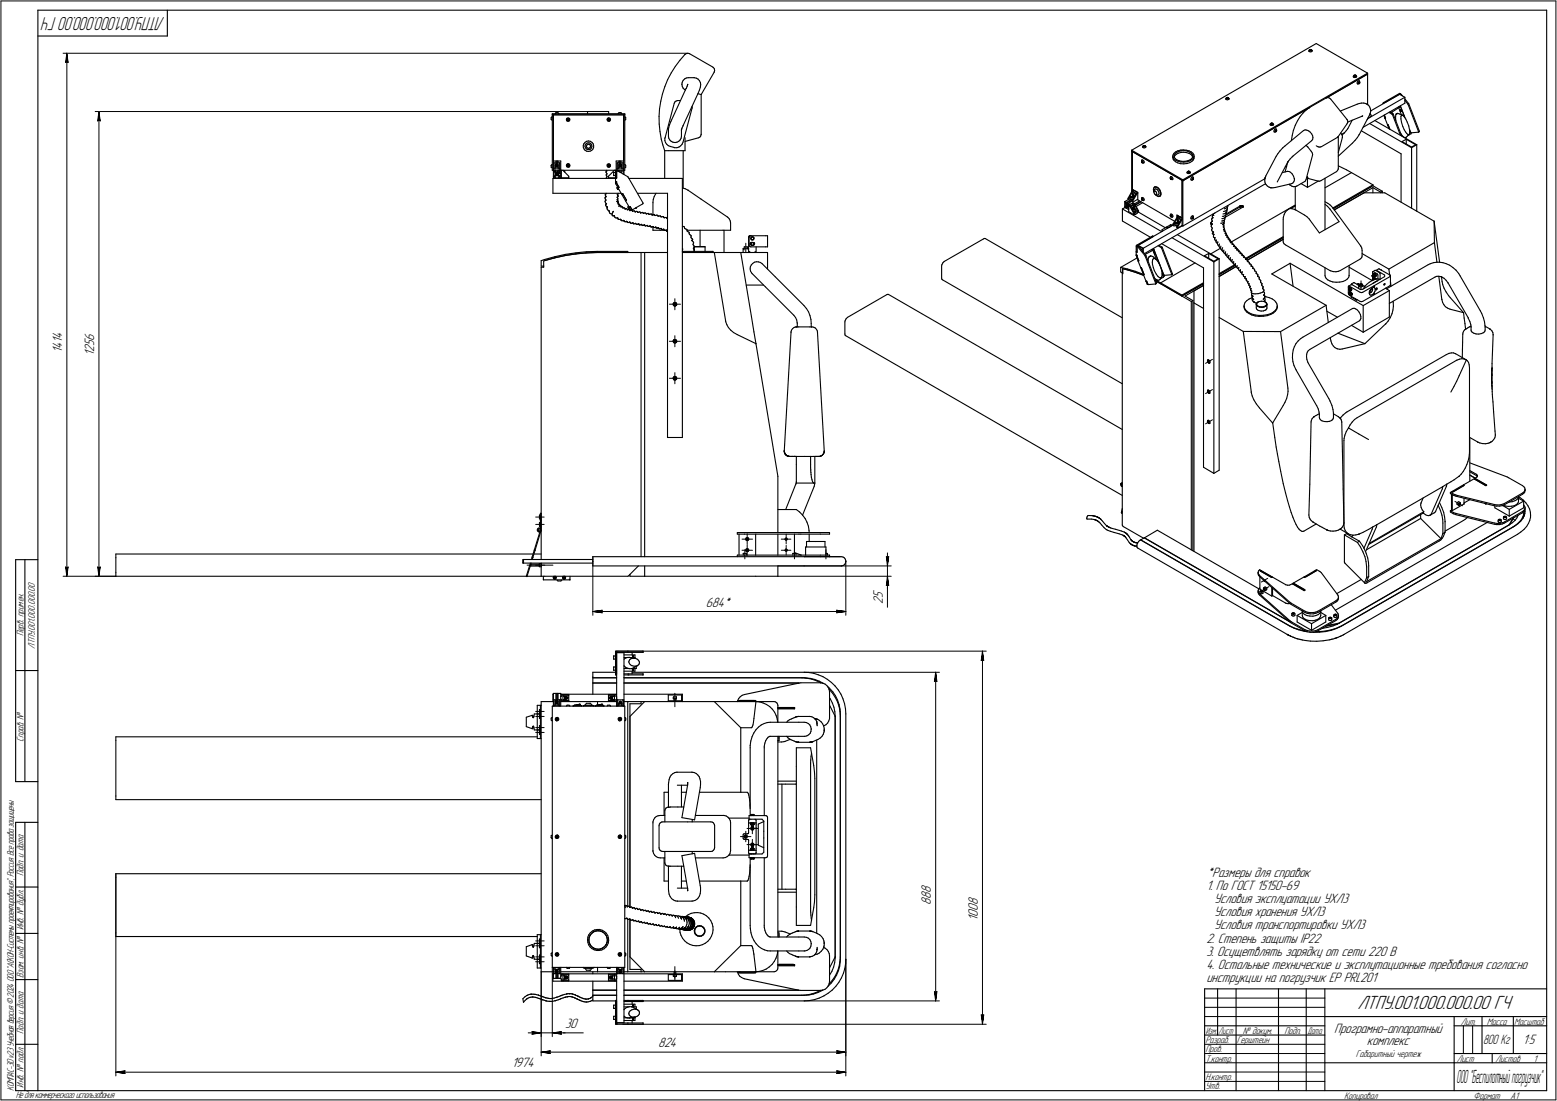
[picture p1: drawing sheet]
<svg xmlns="http://www.w3.org/2000/svg" width="842mm" height="595mm" viewBox="0 0 842 595" stroke-linecap="round" stroke-linejoin="round" font-family="sans-serif">
<defs><g id="words">
<text font-size="10.9" x="734" y="546">ЛТПУ.001.000.000.00 ГЧ</text>
<text font-size="10.7" x="89" y="9" transform="rotate(-180 89 9)">ЛТПУ.001.000.000.00 ГЧ</text>
<text font-size="10.4" x="788" y="586">ООО&quot;Беспилотныйпогрузчик&quot;</text>
<g font-size="7.8">
<text x="34" y="185" transform="rotate(-90 34 185)">1</text>
<text x="34" y="183" transform="rotate(-90 34 183)">4</text>
<text x="51" y="184" transform="rotate(-90 51 184)">6</text>
<text x="34" y="191" transform="rotate(-90 34 191)">1</text>
<text x="34" y="189" transform="rotate(-90 34 189)">4</text>
<text x="51" y="190" transform="rotate(-90 51 190)">2</text>
<text x="51" y="187" transform="rotate(-90 51 187)">5</text>
<text x="51" y="192" transform="rotate(-90 51 192)">1</text>
<text x="477" y="323" transform="rotate(-90 477 323)">5</text>
<text x="382" y="328">684*</text>
<text x="477" y="326" transform="rotate(-90 477 326)">2</text>
<text x="653" y="474">*Размеры для справок</text>
<text x="504" y="486" transform="rotate(-90 504 486)">8</text>
<text x="504" y="483" transform="rotate(-90 504 483)">8</text>
<text x="653" y="481">1. По ГОСТ 15150-69</text>
<text x="504" y="489" transform="rotate(-90 504 489)">8</text>
<text x="529" y="489" transform="rotate(-90 529 489)">8</text>
<text x="657" y="488">Условия эксплуатации УХЛ3</text>
<text x="529" y="498" transform="rotate(-90 529 498)">1</text>
<text x="529" y="496" transform="rotate(-90 529 496)">0</text>
<text x="529" y="492" transform="rotate(-90 529 492)">0</text>
<text x="657" y="495">Условия хранения УХЛ3</text>
<text x="657" y="502">Условия транспортировки УХЛ3</text>
<text x="653" y="510">2. Степень защиты IP22</text>
<text x="653" y="517">3. Осущетвлять зарядку от сети 220 В</text>
<text x="653" y="524">4. Остальные технические и эксплутационные требования согласно</text>
<text x="653" y="531">инструкции на погрузчик EP PRL201</text>
<text x="306" y="556">30</text>
<text x="722" y="558">Програмно-аппаратный</text>
<text x="356" y="566">824</text>
<text x="739" y="565">комплекс</text>
<text x="824" y="565">1:5</text>
<text x="277" y="577">1974</text>
</g>
<text font-size="7.6" x="802" y="565">800 Кг</text>
<g font-size="5.4">
<text x="13" y="344" transform="rotate(-90 13 344)">Перв. примен.</text>
<text x="19" y="351" transform="rotate(-90 19 351)">ЛТПУ.001.000.000.00</text>
<text x="13" y="401" transform="rotate(-90 13 401)">Справ. №</text>
<text x="13" y="474" transform="rotate(-90 13 474)">Подп. и дата</text>
<text x="13" y="503" transform="rotate(-90 13 503)">Инв. № дубл.</text>
<text x="13" y="529" transform="rotate(-90 13 529)">Взам. инв. №</text>
<text x="790" y="554">Лит.</text>
<text x="804" y="554">Масса</text>
<text x="819" y="554">Масштаб</text>
<text x="13" y="559" transform="rotate(-90 13 559)">Подп. и дата</text>
<text x="652" y="564">Разраб.</text>
<text x="669" y="564">Герштейн</text>
<text x="672" y="559">№ докум.</text>
<text x="695" y="559">Подп.</text>
<text x="652" y="569">Пров.</text>
<text x="652" y="574">Т.контр.</text>
<text x="733" y="571">Габаритный чертеж</text>
<text x="788" y="574">Лист</text>
<text x="809" y="574">Листов</text>
<text x="829" y="574">1</text>
<text x="13" y="588" transform="rotate(-90 13 588)">Инв. № подл.</text>
<text x="652" y="584">Н.контр.</text>
<text x="7" y="590" transform="rotate(-90 7 590)">КОМПАС-3Dv23Учебнаяверсия©2024ООО&quot;АСКОН-Системыпроектирования&quot;, Россия. Всеправазащищены.</text>
<text x="8" y="594">Недлякоммерческогоиспользования</text>
<text x="652" y="589">Утв.</text>
<text x="727" y="594">Копировал</text>
<text x="797" y="594">Формат</text>
<text x="817" y="594">A1</text>
</g>
<g font-size="5.3">
<text x="652" y="559">Изм.</text>
<text x="659" y="559">Лист</text>
<text x="707" y="559">Дата</text>
</g>
</g></defs>
<g fill="none" stroke="#000" stroke-width=".59">
<path d="M20 6v584zM20 6h817zM20 19h71zM91 6v13zM837 6v584zM363 39l-2 4zM365 36l-2 3zM368 33l-3 3zM370 29l-2 4zM370 29h.1M371 29h.1M371 29h1z"/>
<path d="M372 29h1zM373 29h.1M373 29l12 7zM385 36h1zM386 36v1zM386 39l-7 12zM386 39h.1M386 37l1 1zM387 38l-1 1zM708 27h.1M708 28h.1M708 28h1z"/>
<path d="M708 27h1zM709 27h.1M709 28h.1M709 27h1zM710 28h-1zM710 28h.1M712 24l28 16zM740 40h.1M357 59l-1 4zM357 55v4zM358 51l-1 4zM360 47l-2 4z"/>
<path d="M361 43l-1 4zM365 56l-5 18zM365 55v1zM365 55h1zM366 55v-1zM366 54h.1M367 54h1zM369 46v1zM369 45h.1M369 47v1zM369 44v1zM369 48h1z"/>
<path d="M369 43v1zM370 48l1 1zM370 43l1-1zM370 43h-1zM371 48l-8 17zM371 42h1zM371 48h.1M372 47l-1 1zM372 46v1zM372 46h.1M372 42h3zM374 58l-5 19z"/>
<path d="M374 57v1zM374 58h.1M375 42h.1M375 42h2zM377 42l1 1zM377 51l-8 17zM378 43v1zM378 51h1zM378 49l-1 2zM378 44l1 1zM379 47l-1 2zM379 45v1z"/>
<path d="M379 46v1zM379 51v22zM663 53h.1M663 54h.1M663 54h1zM663 53h1zM664 53h.1M664 54h1zM664 53h1zM665 53h.1M665 53v1zM706 59l2-1z"/>
<path d="M708 58h.1M709 58l8-5zM717 53h.1M717 53l23-13zM717 53h1zM718 53h1zM719 53l1 1zM720 54l8 11zM732 41h.1M732 42h.1M732 42h1zM732 41h1z"/>
<path d="M733 41h.1M733 42h.1M733 41h1zM734 41l-1 1zM734 41h.1M734 45h.1M734 56h1zM734 44v1zM734 45h1zM735 44h-1zM735 44h.1M735 45h.1"/>
<path d="M735 56h1zM735 44v1zM736 56h2zM738 56h1zM739 56h.1M740 56h.1M740 40v16zM740 57h.1M740 57l1 1zM741 58v1zM741 59v1zM741 60l16-9z"/>
<path d="M741 60h.1M748 56h.1M748 55l9-4zM749 56l8-5zM756 58h2zM756 58l2 4zM757 51h.1M757 51l3 2zM757 50v1zM757 60h.1M757 57l1 2zM758 51h.1"/>
<path d="M758 60h.1M758 58l2 5zM758 59h.1M758 51l1 1zM758 59l1 4zM760 53v3zM760 53l2 3zM760 54l1 2zM761 56h.1M761 56l6 15zM762 56h.1M762 56l6 15z"/>
<path d="M298 65h.1M298 64l1-1zM298 64h.1M298 64v1zM298 65h1zM299 63h.1M299 61v1zM299 61h39zM299 62h39zM299 62v30zM299 62h.1M299 62v26z"/>
<path d="M299 62v25zM299 62h38zM301 61h-1zM301 61h.1M301 61h1zM302 61h.1M306 65h.1M306 64v1zM306 65l1 1zM307 64h.1M307 65h.1M307 66h1z"/>
<path d="M307 64h1zM308 64h.1M308 65h.1M308 66v-1zM308 64v1zM315 80h1zM315 79v1zM316 78l-1 1zM316 79l1 1zM316 78v1zM316 77v1zM316 77l1-1z"/>
<path d="M317 80v1zM317 78h-1zM317 78l1-1zM317 79v1zM317 80h1zM317 76h1zM317 78v1zM317 78h1zM318 77h.1M318 60v1zM318 60h11zM318 78h1z"/>
<path d="M318 76h1zM318 77h1zM319 78h.1M319 77l1 1zM319 78v1zM319 76h.1M319 80h.1M319 79v1zM319 76l1 1zM320 78h.1M320 78v1zM320 79v1z"/>
<path d="M320 77l1 1zM321 78v1zM321 79v1zM321 80v1zM328 65h1zM329 64l-1 1zM329 65v1zM329 64h.1M329 65h.1M329 64v1zM329 66h1zM329 64h1z"/>
<path d="M330 64h.1M329 60v1zM330 65h.1M330 66v-1zM330 64v1zM334 61h.1M335 61h-1zM335 61h.1M335 61h1zM336 61h.1M337 62v26zM337 62h1z"/>
<path d="M337 62v25zM338 62v30zM338 61v1zM338 65h.1M338 63h.1M338 63v1zM338 64v1zM356 63l1 4zM357 67v4zM357 71l1 4zM358 75v3zM358 78l1 3z"/>
<path d="M360 76v1zM360 75v1zM360 74v1zM360 77l1 1zM361 78v1zM361 79h2zM362 70v4zM362 74v1zM362 75v1zM362 69v1zM362 67v2zM362 76h1z"/>
<path d="M363 79l1 1zM363 66l-1 1zM363 76l1 1zM363 65v1zM364 77h1zM364 80h1zM365 80h1zM365 77h1zM366 80h1zM366 77l1-1zM367 80l1-1zM368 76h-1z"/>
<path d="M368 75v1zM369 70v4zM369 74l-1 1zM369 70h.1M369 78l-1 1zM369 69v1zM369 77v1zM369 68v1zM369 68h.1M371 76l7-1zM371 74v7zM378 75v-1z"/>
<path d="M379 73l-1 1zM379 73h.1M618 79h.1M618 80h.1M618 80h1zM618 79h1zM619 79h.1M619 80h1zM619 79h1zM620 80h.1M620 79h.1M687 67h.1"/>
<path d="M687 67v1zM687 68h1zM687 67h1zM688 67h.1M688 68h1zM688 67h1zM689 67h.1M689 67v1zM689 71h.1M689 70h1zM689 70v1zM689 71h1z"/>
<path d="M690 70h.1M690 71h.1M690 70v1zM694 80l-2 2zM694 80l1-1zM695 79l10-8zM699 73l-1 3zM700 71l-1 2zM701 68l-1 3zM702 65l-1 3zM703 63l-1 2zM705 61l-2 2z"/>
<path d="M705 61l1-2zM705 71h.1M705 71l1-1zM706 70h1zM706 79h1zM707 79h.1M707 70l1 1zM707 79l2 3zM708 71h1zM709 71v1zM709 72l1 1zM710 75l-1 1z"/>
<path d="M710 73v1zM710 74v1zM712 79h1zM713 79h.1M713 79l1 1zM714 80v-1zM714 79h1zM715 79l8-5zM723 74h.1M724 74v17zM725 60l9-4zM725 72l1 1z"/>
<path d="M726 73h.1M726 73l1-1zM726 74l-2 8zM726 73v1zM726 74h.1M727 72h.1M728 71l-1 1zM729 65h.1M729 67l-5 7zM729 70l-1 1zM729 66v1zM729 65v1z"/>
<path d="M729 70h.1M729 66l8-3zM731 65l-2 5zM733 76l-2 1zM734 74l-1 2zM735 73l-1 1zM735 73h.1M736 71l22 12zM737 63h.1M737 69l23-13zM739 65h.1M740 65h.1"/>
<path d="M740 64l20-11zM740 64l2-1zM741 62l-6 11zM741 67l22 13zM741 62h.1M741 62h1zM741 61h.1M741 60v1zM742 62v1zM744 65l22 13zM748 62l1 2zM749 62v2z"/>
<path d="M749 64h.1M749 64l1 4zM751 68h.1M750 68l1 2zM750 68h.1M751 68l1 2zM751 61l2 1zM752 61h1zM752 61h.1M753 61h.1M753 61l3-3zM753 62h.1"/>
<path d="M753 62l4 11zM754 62l4 11zM755 64v1zM755 63v1zM755 62v1zM755 62h.1M755 62l1-1zM756 61h.1M756 61l1 1zM757 62h1zM758 72h.1M758 64v2z"/>
<path d="M758 63v1zM758 62h1zM758 72v1zM758 62v1zM758 62h.1M758 66l1 2zM758 77l3-2zM758 77l5 3zM758 73l1 1zM759 62h.1M759 68v2zM759 62l1 1z"/>
<path d="M759 74h1zM759 70l1 1zM759 63l1 1zM760 63v1zM760 74h.1M760 71l1 1zM760 64l1 2zM761 74h.1M761 75l5 3zM761 75v3zM761 72v1zM761 66l1 2z"/>
<path d="M761 74l1-1zM761 73h1zM762 73h.1M762 68v2zM762 73l1-1zM762 72h.1M762 70l1 2zM762 70v2zM762 70l1 1zM763 72h.1M763 71h.1M763 72l4-1z"/>
<path d="M763 80l3-2zM763 80v33zM766 78v36zM767 71h.1M767 71h1zM768 71h.1M298 91h.1M298 89h1zM298 90h.1M298 91h1zM299 89h.1M299 92h.1"/>
<path d="M299 96v8zM299 96h34zM300 88h.1M300 91h.1M299 91v1zM299 88v3zM299 96h.1M299 92v4zM299 87h4zM300 96h.1M300 91h3zM300 88v3z"/>
<path d="M300 88h3zM300 95h.1M300 92h1zM300 93h.1M300 96h1zM300 93v2zM300 93h1zM300 92h.1M300 90v1zM300 90h.1M300 89l1 1zM300 90h2z"/>
<path d="M300 89h.1M300 94h.1M300 94v1zM300 93v1zM301 92v1zM301 89v-1zM301 89h-1zM301 90h.1M301 87v1zM301 92h1zM301 92h.1M301 95h-1z"/>
<path d="M301 95h.1M301 96h.1M301 93h.1M301 89h.1M301 89v1zM301 94h.1M301 88l1 1zM301 90h1zM301 90v-1zM302 94h.1M301 95h1zM301 93h1z"/>
<path d="M302 92v1zM302 89h.1M302 90h.1M302 87v1zM302 92h.1M302 96h.1M302 96h1zM302 92h1zM302 93h1zM302 95h1zM302 90v1zM302 89v1z"/>
<path d="M302 93v1zM302 94v1zM303 94h.1M303 93v1zM303 88v3zM303 91h.1M303 88h.1M303 96h.1M303 93h.1M303 95h.1M303 92h.1M303 91v1z"/>
<path d="M304 96h.1M304 92h.1M303 92v4zM303 87v5zM304 96h4zM304 92v4zM304 92l4 3zM304 92h28zM305 92h.1M305 93h.1M306 89v1zM306 90h1z"/>
<path d="M307 89v-1zM307 89h-1zM307 90h.1M307 89h.1M307 89v1zM307 88h.1M307 89h1zM308 89h.1M307 90h1zM307 88l1 1zM308 90h.1M308 95v1z"/>
<path d="M308 96h.1M308 89v1zM316 80v1zM316 81l1 1zM317 81h1zM317 82h1zM318 80h.1M318 81h1zM318 82h1zM318 80h1zM319 81h.1M319 82l1-1z"/>
<path d="M320 80l-1 1zM321 81h-1zM328 93h.1M328 95h.1M328 92h.1M328 94h.1M328 96h.1M328 90h1zM328 89v1zM329 89h.1M329 90h.1M329 89v1z"/>
<path d="M329 89h1zM329 90h1zM329 96h4zM329 95v1zM329 96h.1M330 89h.1M330 90h.1M330 89v1zM332 95h.1M332 93v1zM332 94v1zM332 93h.1"/>
<path d="M332 95h1zM332 93h1zM332 92h1zM332 92l-3 3zM333 99h.1M333 92h.1M333 96h1zM333 98h.1M333 92h1zM333 92v4zM333 98h1zM333 96v2z"/>
<path d="M333 100l1 2zM333 87h4zM333 87v5zM334 92h3zM334 92v4zM334 99h.1M334 92h.1M334 98v1zM334 99l1 2zM334 93v3zM334 93h.1M334 88h.1"/>
<path d="M334 91h.1M334 91v1zM334 88v3zM334 91h3zM334 88h3zM334 92l6 4zM335 92h.1M335 89v1zM335 93h.1M335 90v1zM335 90h.1M335 87v1z"/>
<path d="M335 90h1zM335 89v-1zM335 89h.1M335 92v1zM336 89h.1M335 89h1zM335 88l1 1zM335 93h1zM336 90h.1M336 93h.1M336 87v1zM336 89v1z"/>
<path d="M336 92v1zM336 90v1zM337 88v3zM337 91h.1M337 88h.1M337 92v2zM337 91v1zM337 92h1zM338 91h.1M338 89h.1M338 89v1zM340 96h.1"/>
<path d="M340 96l8 14zM340 96h29zM359 81v15zM359 81h3zM362 81h9zM369 96v140zM369 81v21zM612 81v1zM612 81l100-57zM612 81l28 16zM612 82l28 16zM612 82v22z"/>
<path d="M612 82h.1M612 82v21zM612 82v20zM612 82l27 15zM617 87v1zM617 88h1zM617 87h.1M617 88h.1M618 87h.1M618 86h.1M618 87h-1zM618 88h.1"/>
<path d="M618 87h1zM619 87v1zM619 88h.1M633 96v1zM633 97h.1M633 96h.1M633 95l1 1zM633 95h.1M634 96h.1M634 97h.1M633 97h1zM634 96v1z"/>
<path d="M634 84v1zM634 85v1zM634 84h.1M634 85l1 1zM634 86l1 1zM635 83l1-1zM635 83l-1 1zM635 86l1 1zM635 84v1zM635 87h1zM635 84h.1M635 85h.1"/>
<path d="M635 85l1 1zM635 84l1-1zM635 83h1zM635 83v1zM636 86h1zM636 82h1zM636 87h1zM636 87l1 1zM636 83h1zM636 83l1-1zM637 86l1 1zM637 82l2-1z"/>
<path d="M637 87l1 1zM637 88h1zM637 83l2-1zM637 82h2zM638 87h1zM638 88h2zM638 88l2 1zM639 81h1zM639 82h1zM639 82v-1zM639 87h2zM639 81h2z"/>
<path d="M639 97v25zM639 97l1 1zM639 97v21zM640 98l68-40zM640 98v24zM640 97v1zM640 97l100-57zM640 81h2zM640 82h2zM640 88l2-1zM640 89l2-1zM641 87h1z"/>
<path d="M641 81l1 1zM642 81l1 1zM642 82l1 1zM642 93h.1M642 87h2zM642 88h2zM642 94h1zM642 93h1zM643 93h.1M642 87l2-1zM642 82h2zM643 94h.1"/>
<path d="M643 83h1zM643 82h1zM643 94l1-1zM643 93h1zM644 87l1-1zM644 82v1zM644 88l1-1zM644 86h1zM644 93h.1M644 83l1 1zM644 97h.1M644 82l1 1z"/>
<path d="M644 96h1zM644 96v1zM644 97h1zM645 86h.1M645 84v1zM645 87v-1zM645 96h.1M645 97h.1M645 84h.1M645 85h.1M645 85v1zM645 83l1 1z"/>
<path d="M645 96v1zM646 84h.1M646 85l-1 1zM646 84v1zM646 86h-1zM646 85v1zM684 97v1zM684 98v1zM684 97h.1M684 96h.1M684 99l1 1zM684 99h.1"/>
<path d="M685 95l-1 1zM685 95h.1M685 100v1zM690 84l-5 11zM691 83l-1 1zM692 82l-1 1zM694 93h2zM695 90h1zM696 93h.1M696 93h1zM696 88l-5 10zM696 88l-1 5z"/>
<path d="M696 88h.1M697 88h.1M697 87h.1M697 93h1zM697 100h1zM698 100h.1M698 86l-1 1zM698 93l1 1zM698 99h1zM699 94l1 1zM699 85l-1 1zM699 85v-1z"/>
<path d="M699 84l10-8zM700 95v2zM700 98l-1 1zM700 97h.1M700 97v1zM704 99l3 2zM706 98h.1M706 97v1zM707 96h.1M707 96v5zM708 97h.1M708 97l5 1z"/>
<path d="M709 82l1 1zM710 83v1zM710 84l-4 13zM710 84h.1M713 98h1zM714 98h.1M714 98l9-5zM717 96v28zM723 93v-1zM724 92h-1zM724 84l7-7zM724 91v1z"/>
<path d="M724 90l4 2zM728 92l3 1zM731 93l12 7zM743 100h.1M758 83v26zM299 104h37zM327 107h.1M327 107v1zM327 109v1zM327 105h.1M327 109h.1M327 106h1z"/>
<path d="M327 108h1zM327 108h.1M327 110h1zM328 111h.1M328 106h.1M328 108h.1M328 110h.1M328 105h.1M328 104h.1M328 111v1zM328 112h.1M328 113h.1"/>
<path d="M328 113l1 1zM329 114h.1M330 114v1zM330 114h.1M330 115h.1M330 115v1zM330 116h1zM331 116v1zM331 115v1zM331 117h.1M331 115h.1M332 115h.1"/>
<path d="M332 117h.1M332 114h.1M333 118h.1M333 118h1zM334 102v-1zM334 102h.1M334 109h.1M334 118h.1M334 107h.1M334 108h.1M334 105h.1M334 110h.1"/>
<path d="M334 107v-1zM334 110h1zM334 106h.1M334 102h1zM334 102l1-1zM334 102l2 3zM334 104h.1M335 110h.1M335 111h.1M335 119h.1M335 111h1zM335 119h1z"/>
<path d="M335 112h1zM336 111h.1M336 119h.1M336 112h.1M336 105h1zM336 105l2 4zM336 119h1zM337 112h.1M337 105l2 3zM337 119h.1M338 120h.1M338 112h.1"/>
<path d="M338 113h.1M338 109l1-1zM338 109l2 3zM339 120h.1M339 113h.1M339 113h1zM340 112h.1M340 112v1zM340 113h.1M340 113h1zM340 112h1zM340 112l1 1z"/>
<path d="M340 113l1 1zM341 114h.1M341 112l1 1zM341 113v1zM341 114h1zM342 114h.1M342 113h.1M342 114h1zM342 113l6-3zM343 114h.1M343 115h.1M344 115h.1"/>
<path d="M344 112h.1M344 113h.1M344 114h.1M344 112v1zM345 114h.1M345 104h16zM345 115h.1M345 115h1zM346 115h.1M347 115h.1M348 115h.1M348 110h.1"/>
<path d="M348 115h1zM349 115h.1M350 116h.1M350 116v-1zM350 115h.1M351 115h.1M351 116h.1M351 116h1zM352 116h.1M353 116h.1M353 109v7zM353 108v1z"/>
<path d="M354 106l-1 2zM354 116h.1M354 117h.1M355 105l-1 1zM355 116h.1M355 104v1zM356 116h.1M356 117h.1M356 117h1zM357 117h.1M358 117h.1M358 117h1z"/>
<path d="M359 117h.1M359 118h.1M360 118h.1M361 118h.1M361 104v132zM369 102h2zM371 102l1 1zM372 103h.1M372 103l7 5zM379 108l14 9zM393 117l1 1zM394 118h.1"/>
<path d="M394 118l1 1zM395 119v2zM607 113l1-1zM607 113v6zM607 119l15 9zM607 113l21 12zM609 112h.1M608 112h.1M608 109v3zM608 109h.1M608 109l2-1zM609 109h.1"/>
<path d="M609 110h.1M609 112v1zM609 110v2zM609 112v-1zM609 109v1zM609 111h.1M609 110v1zM609 110l2-1zM609 110h1zM609 112h1zM609 109l3-1zM609 113l1-1z"/>
<path d="M609 110l1 1zM610 111h.1M610 112h.1M610 111v-1zM610 107h.1M610 108h1zM610 107v1zM610 110h.1M610 113h.1M610 110h1zM610 110l2-1zM610 111h1z"/>
<path d="M610 112v1zM610 111v1zM610 107h1zM610 107l2 1zM610 111l1 1zM610 114l3 2zM610 111v3zM611 111h.1M611 110h.1M611 109h1zM611 112l2 3zM611 110h1z"/>
<path d="M611 107h.1M611 111l3 4zM611 111l2-1zM611 106h.1M611 108h1zM612 109h.1M612 106h.1M612 107h.1M612 112h.1M612 108h.1M612 110h.1M612 113h.1"/>
<path d="M612 111h.1M612 111v1zM612 109h1zM612 106h1zM613 103h.1M612 103h1zM613 109h.1M612 103l-2 4zM612 110h1zM613 111h.1M613 113h.1M612 105l1 1z"/>
<path d="M612 105h.1M613 106h.1M612 102l3 2zM613 105v-1zM613 105h.1M613 114h.1M613 112h.1M613 103l-3 4zM613 109l2-1zM613 103l2 2zM613 103v2zM613 106v1z"/>
<path d="M613 113h-1zM613 105v1zM613 107h.1M613 103h1zM613 113v-1zM613 110h1zM613 114h1zM613 104h.1M613 113h1zM613 110v1zM613 110l3 4zM614 115h.1"/>
<path d="M613 116h1zM613 115v1zM614 110h.1M614 113h.1M613 106h1zM613 104l1 1zM614 115l2-1zM614 110l2 4zM614 110l2-1zM614 114h.1M614 116h.1M614 111l3-2z"/>
<path d="M614 105h.1M614 116l1-1zM614 103h.1M614 103l1 1zM614 113l2 1zM614 113v1zM615 112l3-2zM615 105l-3 3zM615 105h.1M615 104h.1M615 105v-1zM615 105l-2 4z"/>
<path d="M615 115h1zM615 115h.1M615 104v4zM615 108l20 12zM616 114h.1M616 115l14 8zM616 114v1zM617 107v1zM617 108h.1M617 108h1zM617 107h.1M618 107h.1"/>
<path d="M618 107h-1zM618 108h.1M618 107h1zM619 107v1zM619 108h.1M624 102v1zM624 103v1zM624 102h.1M624 104h.1M624 104l1 1zM624 103h.1M624 103l1-1z"/>
<path d="M624 103h1zM624 101h.1M624 101v1zM624 101h1zM625 101h.1M625 105h.1M625 102h.1M625 103h.1M625 101h1zM625 102h1zM625 106h.1M625 105h1z"/>
<path d="M625 104h1zM625 106h1zM626 102v1zM626 104v1zM626 105h-1zM626 101v1zM626 105h.1M626 101l1 1zM626 103h.1M626 106h1zM626 105h1zM626 102h.1"/>
<path d="M626 103l1 1zM627 102h.1M627 106h.1M627 102v1zM627 104v1zM627 105h.1M627 103l1 1zM628 106h-1zM628 105l-1 1zM628 104v1zM628 105v1zM633 116v1z"/>
<path d="M633 117h.1M633 116h.1M633 116h1zM634 117h.1M633 117h1zM634 116h.1M634 116v1zM637 116l2 2zM637 116v2zM637 119v1zM637 119h.1M637 117h.1"/>
<path d="M637 117l-3 4zM637 119l1-1zM637 120h.1M637 117l-2 4zM637 117l2 2zM637 117v2zM637 116v1zM637 117h1zM638 119h.1M637 119l1 1zM638 118h.1M638 120h.1"/>
<path d="M638 117h.1M638 118v1zM638 117l1 1zM639 119h.1M639 119l-2 4zM639 118h.1M644 118h.1M644 117h1zM644 117v1zM644 118h1zM645 117h.1M645 118h.1"/>
<path d="M645 117v1zM655 120h.1M655 119h.1M655 119h1zM655 118v1zM655 118h.1M656 118h.1M656 120h.1M656 117h.1M656 116h.1M657 115h.1M661 119h.1"/>
<path d="M661 118h.1M661 118h1zM661 117h1zM662 119h.1M661 116h1zM662 118h.1M662 114h1zM662 117h.1M662 119v1zM662 116l1-1zM662 118h1zM662 120h.1"/>
<path d="M662 113h.1M662 113h1zM662 117l1-1zM663 118l-1 1zM663 114h.1M663 117l9-5zM663 115h.1M663 116l7-4zM663 116v1zM663 117v1zM663 113l1-1zM663 115v1z"/>
<path d="M663 116h.1M664 114h.1M664 114l-1 1zM664 113h.1M664 112v1zM664 112h.1M664 111v1zM670 112h.1M671 111h.1M670 111h.1M671 112h.1M672 112h.1"/>
<path d="M672 111h.1M685 101h1zM687 101h.1M687 102h.1M687 102h1zM688 102l2-1zM690 101l8-2zM694 118v13zM694 117v1zM695 116l-1 1zM695 115v1zM696 114l-1 1z"/>
<path d="M696 114l1-1zM697 113l4-2zM698 100l1 1zM698 113h1zM698 113l3-2zM699 101h1zM699 113h1zM700 101h1zM700 113l1 1zM701 101h.1M701 101v12zM701 114l5 2z"/>
<path d="M701 101l5-3zM706 116l1 1zM707 117l1 1zM707 101l6-3zM708 118l1 1zM709 119l5 7zM717 109l1 1zM717 110l1 2zM717 102l14-9zM718 112l1 1zM718 110l1 1zM719 111l1 1z"/>
<path d="M719 113l5 7zM720 112h1zM721 112l22-12zM721 112l15 21zM721 113l22-13zM721 113l21-12zM722 113l16-9zM722 113l21-12zM738 104h11zM743 100l5 3zM743 101v3zM743 101l4 3z"/>
<path d="M747 104l1-1zM747 104h.1M748 103v1zM749 104l27 16zM776 120v11zM776 120l3 22zM300 139l5-1zM300 139l6-2zM300 139l6-1zM305 138l6-1zM306 137h6zM306 138l6-1z"/>
<path d="M311 137h6zM312 137l5-1zM312 137h5zM317 137l6-1zM317 136h6zM323 136h.1M323 136h17zM323 136h24zM340 136h.1M340 120h.1M341 120h.1M341 121h.1"/>
<path d="M342 121v-1zM342 120h.1M342 121h.1M343 121h.1M343 121h1zM344 121h.1M345 121h.1M346 121h.1M346 122h.1M346 122l1-1zM347 136h2zM347 136v165z"/>
<path d="M347 121h.1M347 122h.1M348 122h.1M349 122h.1M349 136h12zM349 136v165zM349 122h1zM350 122h.1M351 122h.1M352 122h.1M352 123h.1M353 123h.1"/>
<path d="M353 122v2zM353 124h4zM353 122h.1M354 123h.1M355 123h.1M356 123h.1M356 124h.1M357 124h.1M357 124h2zM357 123h.1M358 123h.1M358 124h.1"/>
<path d="M358 124h1zM359 124h.1M359 125h.1M360 125v-1zM360 124h.1M360 125h.1M361 125h.1M369 136h17zM369 134h.1M369 122h1zM369 135h.1M369 136h.1"/>
<path d="M370 122h.1M370 123h.1M371 124h.1M371 124h1zM372 124h.1M372 124h19zM372 124v1zM372 125h.1M372 125l1 1zM373 126h.1M373 126v1zM373 127h.1"/>
<path d="M373 127h1zM374 127h.1M374 128h.1M374 128v1zM374 129h.1M374 130h.1M375 130h.1M375 130v1zM375 129h.1M375 132h.1M375 131h.1M375 133h.1"/>
<path d="M375 134h.1M375 135h.1M375 131v1zM375 136h.1M375 133v3zM375 133h6zM375 133v1zM376 133h.1M376 133h5zM379 124v9zM381 133h.1M381 133v3z"/>
<path d="M386 136h.1M386 136l6 37zM386 136h15zM391 124h4zM392 124v12zM395 121v3zM401 136h14zM401 136l5 35zM402 134v2zM402 134h2zM402 134l1 1zM403 134h.1"/>
<path d="M403 133h1zM404 134h.1M404 134h1zM405 128v8zM405 136h1zM405 128h.1M405 128v-1zM405 128v4zM405 132v1zM405 133h1zM405 127h.1M406 128v-1z"/>
<path d="M406 128h-1zM406 127h.1M406 132h.1M406 133h.1M406 131h.1M406 132v1zM406 129l1 1zM406 129h.1M406 133h8zM406 127h8zM406 128h1zM406 128v1z"/>
<path d="M406 132l1 1zM406 131h1zM406 131v1zM406 133h1zM407 131l-1 1zM407 133h.1M407 131h.1M407 130h.1M407 128h.1M407 133l1-1zM407 131h1zM407 128l1 1z"/>
<path d="M407 130h1zM407 130l1-1zM408 131v1zM408 131h.1M408 132h.1M408 129h.1M408 129v1zM408 132l-1 1zM408 136h1zM409 133v3zM414 127h1zM414 133h1z"/>
<path d="M415 136v9zM415 127v6zM532 129h1zM533 129h.1M533 129l74 43zM615 138h.1M615 136h.1M615 133v3zM615 136v2zM615 133h.1M615 139h.1M615 139l1 2z"/>
<path d="M615 133l8-5zM615 138v1zM615 133l9-5zM615 133l4 5zM616 133h.1M616 133l18-11zM616 133l2 1zM616 133l4 5zM617 135l1-1zM618 134v2zM618 134l21-12zM619 137l65-38z"/>
<path d="M619 138h.1M619 138l6 15zM619 137l5-2zM620 138h.1M620 138l5 15zM621 140v1zM621 139v1zM622 139h.1M622 139v-1zM622 138h.1M622 138h1zM623 135h1z"/>
<path d="M623 138v1zM623 128h.1M624 128h.1M623 139h1zM624 135l2 5zM624 140h.1M624 140h-1zM624 134l1 2zM624 139h.1M624 135l3 8zM624 136h.1M624 137h.1"/>
<path d="M624 139l1 1zM624 140h1zM625 136l1 4zM625 140h.1M626 140l1 3zM626 133l2 1zM627 133l1 1zM628 134h.1M628 134l6 14zM628 132l23 13zM629 134h.1M628 124l3-1z"/>
<path d="M628 125h.1M628 124v1zM629 134l5 14zM631 123h.1M631 123l2-1zM631 123h1zM632 123h.1M632 123l1-1zM633 122h.1M633 122h1zM633 121l1 1zM634 122h.1"/>
<path d="M634 129l23 13zM635 121h.1M634 122h1zM634 121v1zM635 121h1zM635 121l2 2zM636 121h.1M636 121v-1zM636 122h.1M636 120h.1M636 120h1zM636 122h1z"/>
<path d="M636 123h1zM637 121h.1M636 121h1zM637 123h.1M637 127l22 13zM637 122h.1M637 123l2-1zM637 120l1 1zM637 121h1zM638 121h.1M639 122h1zM640 122l44-25z"/>
<path d="M651 138l3-1zM651 138l6 3zM654 137l5 3zM654 137v3zM655 121h.1M655 137l5-3zM655 122v1zM655 122h.1M655 124l1 1zM655 124h.1M655 123h1zM656 121h.1"/>
<path d="M656 124h-1zM656 121l-1 1zM656 125v1zM656 123v1zM656 126h.1M656 127h.1M656 128h.1M656 125h.1M657 128h.1M656 127v1zM657 127h.1M657 129h.1"/>
<path d="M657 129v1zM657 128v1zM657 130h.1M658 130h.1M658 131h.1M658 130v1zM658 131v1zM658 131l1 1zM659 132v1zM659 131h-1zM659 131h.1M659 133h.1"/>
<path d="M659 133l1 1zM659 140v114zM659 132h.1M660 134h.1M660 134v1zM660 121h1zM660 133v1zM660 135h1zM661 121l1-1zM661 135h.1M661 135v1zM661 121h.1"/>
<path d="M661 136h1zM661 134v1zM661 121h1zM662 121h.1M662 123h.1M662 124h.1M662 122h.1M662 136v1zM662 136h.1M662 125h.1M662 135v1zM662 137h1z"/>
<path d="M662 125h1zM662 126h.1M663 126h.1M663 137h.1M663 137v1zM663 125h.1M663 127h.1M663 136v1zM663 138h1zM663 126v1zM663 128h.1M664 138v1z"/>
<path d="M664 138h.1M664 128h.1M664 137v1zM664 139h.1M664 127h.1M664 129h.1M664 128l1 1zM664 139l1 1zM665 140h.1M665 138l-1 1zM665 138h.1M665 129h.1"/>
<path d="M665 130h.1M665 129v1zM665 140v1zM665 131h.1M665 139v1zM666 131h.1M666 130v1zM666 131l35-20zM666 131l1 1zM666 132h.1M667 132h.1M667 133h.1"/>
<path d="M667 132l1 1zM668 133h.1M668 133v1zM668 134h.1M668 134h1zM669 134h.1M669 135h.1M669 134l1 1zM669 135h1zM670 135h.1M670 136h.1M670 135v1z"/>
<path d="M671 136h.1M671 137h.1M671 136v1zM672 138h.1M672 137h.1M673 139h.1M673 138h.1M673 139l1 1zM674 140l20-12zM674 140h.1M694 131h.1M694 131v1z"/>
<path d="M694 132h1zM695 132l24 14zM714 126l10-6zM736 133h.1M736 133l1 1zM737 134v1zM737 139l-1 1zM737 135v3zM737 137l14 8zM737 138v1zM776 131l1 11zM293 144h1z"/>
<path d="M293 141l1-1zM293 141v3zM293 144v158zM294 141v3zM294 141l6-2zM294 144h.1M294 140l6-1zM295 141l5-2zM404 154h9zM406 145v1zM406 144v1zM406 146v1z"/>
<path d="M406 143v1zM406 147l1 1zM407 148l7 7zM407 142h1zM407 142l-1 1zM408 142l1-1zM409 141l1 1zM410 142h1zM411 142l1 1zM412 143l7 7zM414 155l15 15zM419 150l16 15z"/>
<path d="M480 159h.1M481 159l126 73zM509 144v6zM509 150v1zM509 151h1zM509 143v1zM510 151l97 56zM510 142l-1 1zM511 141l-1 1zM511 141h.1M511 141l21-12zM606 147l1 1z"/>
<path d="M606 145h4zM606 145l9-6zM606 145v2zM607 147h.1M607 147v1zM607 147v137zM607 145v3zM607 145l4 1zM607 148h.1M608 145l2 1zM610 145l4 2zM610 146l4 1z"/>
<path d="M611 146l4 2zM614 147l4 1zM614 147l5 2zM615 148l4 1zM616 141h.1M616 141l1 4zM617 145h.1M617 145l1 3zM617 145l2 3zM618 148h.1M618 148l2 4zM619 148h.1"/>
<path d="M620 152h.1M620 152v2zM620 152l1 2zM620 154h.1M621 154h.1M621 141h.1M621 154h4zM623 142v1zM623 141v1zM623 143l1 2zM623 140v1zM624 145v1z"/>
<path d="M624 146l1 2zM625 151h.1M625 154h.1M625 153h.1M625 154v-1zM625 152l1-1zM625 152l3 1zM625 140l1 1zM625 151h1zM625 148l1 1zM626 153h.1M626 152l2 1z"/>
<path d="M626 151h1zM626 141l1 2zM626 149l1 1zM627 151h.1M627 150h1zM627 143l1 2zM627 143l2 4zM628 151l1-1zM628 150h.1M628 151h-1zM628 153l11 7zM628 153l18-11z"/>
<path d="M628 153l16 10zM628 150v1zM628 145v2zM628 145l2 4zM628 147l1 1zM629 148h.1M629 148v2zM629 149l-1 1zM629 148v1zM629 147v2zM629 150l1-1zM630 149h.1"/>
<path d="M629 149h.1M630 149h4zM634 149h.1M634 149v-1zM634 148h.1M639 160h.1M639 160l12-7zM640 160l11-7zM646 157l5-3zM646 157v7zM651 145v108zM657 141l2-1z"/>
<path d="M657 142l2-2zM657 142v114zM659 149l9-5zM659 148l9-5zM665 141h1zM666 141h.1M666 141v1zM666 142h1zM666 140v1zM666 140h.1M667 142h.1M667 142v1z"/>
<path d="M667 143h1zM667 141v1zM668 143h.1M668 144h.1M668 144h1zM669 145h.1M669 144h.1M669 145h1zM670 146h.1M670 145v1zM670 145h.1M670 146h1z"/>
<path d="M671 147h.1M671 146h.1M671 147h1zM672 148h.1M672 147v1zM672 147h.1M672 148l1 1zM673 149h.1M673 148h.1M673 150h.1M673 151h.1M674 151h.1"/>
<path d="M674 152h.1M674 152h1zM675 141h.1M675 141l19-12zM675 153h.1M675 152h.1M675 154h.1M676 153h.1M675 142h1zM675 154l1 1zM676 142h.1M676 143h.1"/>
<path d="M676 155h.1M676 155v1zM677 156h.1M676 157h.1M677 157h.1M676 143h1zM677 144h.1M677 156l-1 1zM677 143v1zM677 158h.1M677 160h.1M677 157v1z"/>
<path d="M677 159h.1M677 158l1 1zM678 160h.1M678 145h.1M678 144v1zM678 159h1zM678 146h.1M679 146h.1M679 146v1zM679 159h1zM679 147h.1M679 148h.1"/>
<path d="M680 148h.1M680 149h.1M680 159l2-1zM681 150h.1M681 151h.1M681 150v1zM681 151h1zM682 151v1zM682 158h1zM682 152v1zM682 152h.1M682 153h.1"/>
<path d="M682 154h.1M682 154l1 1zM683 153h.1M683 155h.1M683 158h.1M683 156h.1M683 155v1zM683 158h1zM683 160h.1M683 160l1-1zM684 157h.1M684 159v1z"/>
<path d="M684 158v1zM684 159h.1M684 160h.1M688 148l29 17zM688 148l10-6zM698 142l1 13zM698 142l39 23zM717 145v4zM717 149v1zM717 150v1zM717 151h1zM718 151l1 1z"/>
<path d="M719 146h1zM719 152h2zM720 146l1 1zM721 152l2 1zM721 147h2zM723 147h1zM723 153l2-1zM724 147l1-1zM725 152h1zM725 146l10-6zM726 152h2zM728 152l1-1z"/>
<path d="M729 155v3zM729 158v1zM729 155h.1M729 150v1zM729 155l2-1zM729 159l1 1zM729 156h.1M729 158h.1M729 155h1zM730 156v1zM730 156h.1M730 158h.1"/>
<path d="M730 159h.1M730 158v1zM730 157h.1M730 144v5zM730 149l-1 1zM730 149h.1M730 144l12 8zM730 159v1zM730 160h.1M730 160l6 3zM730 155l6 3zM730 155l1 1z"/>
<path d="M730 158h1zM730 156l1 1zM730 158l1 1zM731 158h.1M731 156h.1M731 157h.1M731 159h.1M731 160h.1M731 157v-1zM731 158v1zM731 154h.1M731 156v1z"/>
<path d="M731 159v1zM731 153h1zM731 153v1zM731 154l5 2zM732 153h.1M732 153l2 1zM734 154v-1zM734 154h1zM735 153h.1M734 153h.1M735 154h.1M735 154v1z"/>
<path d="M735 155v1zM735 155h.1M735 155h1zM735 154l1-1zM735 140h1zM736 154h.1M736 158h.1M736 156h1zM736 155h1zM736 156h.1M736 153l1 1zM737 154h.1"/>
<path d="M736 158h1zM737 155h.1M737 158h.1M737 154v1zM737 154l1 1zM737 158l15-8zM737 156l12-6zM738 156h.1M738 155h.1M738 155v1zM739 154l2-1zM739 154l-1 1z"/>
<path d="M741 158h.1M741 159h.1M741 153l1-1zM741 158v-1zM741 159v1zM741 157h.1M741 160h1zM741 157v1zM741 156v1zM742 157h-1zM742 156v1zM742 160v-1z"/>
<path d="M742 156h.1M742 158h.1M742 156l-1 1zM742 152h.1M742 151h.1M742 149h.1M742 156l1-1zM742 152l1-1zM742 151h1zM742 157v1zM742 149h1zM742 150h.1"/>
<path d="M743 149h.1M743 150h.1M742 147v2zM742 150v1zM742 153h1zM743 151h.1M743 147l1-1zM743 147h.1M743 148h.1M743 150l1-1zM743 147l2 1zM743 155v1z"/>
<path d="M743 155h.1M743 159h.1M743 153l1-1zM743 158l-1 1zM743 148v1zM743 158h.1M744 150h.1M743 156h1zM743 151h2zM744 148h.1M743 149h1zM744 150v-1z"/>
<path d="M744 151h.1M744 157l-1 1zM744 149h.1M744 146h.1M744 156v1zM744 149v1zM744 157h.1M744 152h1zM744 156h.1M744 146l2-1zM744 146l2 1zM744 146h1z"/>
<path d="M744 157l1-1zM745 151h.1M745 146l4 3zM745 156h.1M745 152h.1M745 148h.1M745 148v1zM745 149v2zM745 151h1zM746 145h.1M746 151h.1M746 145l6 4z"/>
<path d="M746 147v1zM746 148h.1M746 148v3zM747 146h.1M748 154h.1M749 154h.1M749 153h.1M749 149v1zM749 156l2 1zM750 156l22-13zM751 145l1 4zM751 145l25-14z"/>
<path d="M751 157v14zM752 149h.1M752 154h.1M752 152v3zM752 149v1zM752 149v5zM772 143h2zM774 143l1-1zM775 142h2zM776 150l1-1zM777 142h1zM777 149h1z"/>
<path d="M778 149l1 1zM778 149l2 13zM778 142h2zM779 150h.1M780 150h.1M780 150v2zM780 152v2zM780 150h1zM780 154l1 2zM780 142h2zM781 156l1 2zM781 150l1 2z"/>
<path d="M782 142l2 1zM782 158l2 2zM782 152l1 1zM783 153h.1M783 153l11 19zM784 160v1zM784 143l2 2zM786 145l1 1zM787 146l2 2zM789 148l1 1zM790 149l11 19zM364 164v1z"/>
<path d="M364 165h.1M364 164h.1M364 164l1-1zM364 165h1zM364 164h1zM365 164v1zM365 164h.1M365 165h.1M365 163h.1M365 165h1zM365 164h1zM365 163l1 1z"/>
<path d="M366 164l-1 1zM366 164v1zM366 164h.1M366 165h.1M392 173l1 1zM393 174v2zM393 176l1 1zM394 177l1 1zM395 178l2 2zM397 180l2 1zM406 171l2 8zM408 179l1 7z"/>
<path d="M428 179h.1M428 180l-4 64zM428 178v1zM429 178v-1zM429 178h-1zM429 170l1 2zM429 177h1zM430 177h.1M430 172l1 1zM431 177h.1M431 173v1zM431 174v1z"/>
<path d="M431 175v2zM431 177h1zM432 177h6zM435 165l1 2zM436 167l1 2zM437 169l1 2zM438 177h1zM438 171l1 2zM439 173v2zM439 177h.1M439 175v2zM439 177h1z"/>
<path d="M440 177h1zM441 177l1 1zM442 178v1zM442 179v1zM442 180l4 64zM457 174v7zM457 173v1zM458 172l-1 1zM458 172h.1M458 172l22-13zM641 160l10-6zM641 160l4 2z"/>
<path d="M644 163l1-1zM644 163v134zM645 162v136zM646 164l5 3zM646 164v134zM659 172l13 7zM672 179l5 33zM672 179h21zM673 166v1zM673 165v1zM673 167l1 1zM673 164v1z"/>
<path d="M673 166l1 1zM673 163l1-1zM673 163v1zM674 168v1zM674 167v1zM674 169l2 1zM674 162h2zM674 168l2 1zM676 170h1zM676 162l1-1zM676 169l1 1zM677 170l2 1z"/>
<path d="M677 170h2zM677 161h.1M677 162h.1M677 160v1zM677 162l1 1zM677 161v1zM677 161h1zM678 163h.1M678 162h.1M678 163h1zM679 163v1zM679 171h2z"/>
<path d="M679 170l2 1zM679 164h1zM679 165v1zM679 166l1 1zM679 165h1zM679 165h.1M680 164v1zM680 167v1zM680 164h-1zM680 164v-1zM680 165v1zM680 165h.1"/>
<path d="M680 164h.1M680 163h.1M680 168h1zM680 165l1 1zM680 166h1zM680 163h1zM681 168h1zM681 171h2zM681 171l2-1zM681 163h1zM681 166h1zM682 168h1z"/>
<path d="M682 166h1zM682 163h1zM682 166h2zM683 171h2zM683 170h2zM683 162h.1M683 163h1zM683 166l1-1zM683 168h1zM684 166h.1M684 163h.1M684 161l-1 1z"/>
<path d="M684 161v1zM684 161h.1M684 160h1zM684 162h.1M684 163l1 1zM684 165h.1M684 168h.1M685 166h.1M685 163v1zM685 164h.1M685 160l2 1zM685 165h.1"/>
<path d="M685 164v1zM685 167h.1M685 166v1zM685 165v1zM685 171l2-1zM685 170h2zM687 161l1 1zM687 170l2-1zM688 162h1zM689 169l1-1zM689 162l1 1zM690 163l1 1z"/>
<path d="M690 167v1zM691 164v1zM691 166l-1 1zM691 166h.1M691 165v1zM693 179l24-14zM693 179l4 31zM717 165l1 9zM718 168l5 3zM731 160v1zM731 161h.1M731 161l2 1z"/>
<path d="M731 176l6 4zM732 167h.1M732 167h1zM733 162h.1M733 167l1 1zM734 162h.1M734 168l1 1zM735 169l1 1zM736 163h.1M736 173h-1zM736 170v1zM736 172v1z"/>
<path d="M736 171v1zM736 163h1zM737 163l15-9zM737 165l14-8zM737 165v15zM737 180l14-9zM749 175h.1M751 174l-2 1zM751 164l25-14zM752 172l-1 2zM753 170l-1 2zM753 168v2z"/>
<path d="M753 163l1 1zM754 164v2zM754 166l-1 2zM780 162h.1M780 162v1zM780 163l1 2zM781 165l1 1zM782 166l1 1zM783 167h1zM784 167l8 2zM784 161l7 8zM792 169h.1"/>
<path d="M791 169h.1M792 169v3zM792 179l-1 1zM792 172v3zM792 178v1zM792 178h1zM792 175l1 3zM793 178h.1M793 178l1-1zM794 177h1zM794 172h.1M794 172l1 2z"/>
<path d="M795 177l1-1zM795 174v1zM795 175l1 2zM796 178v1zM796 177h.1M796 177v1zM796 179v1zM796 180h1zM801 168v1zM801 169l1 3zM802 180h1zM802 172l1 2z"/>
<path d="M803 174v2zM803 179v1zM803 176v1zM803 178v1zM803 176l3 2zM803 177v1zM806 178h.1M806 178l1 1zM807 179v1zM807 180l1 1zM364 184v1zM364 185h.1"/>
<path d="M364 184h.1M364 184l1-1zM364 185h1zM364 184h1zM365 184v1zM365 184h.1M365 185h.1M365 183v1zM365 185h1zM365 184h1zM366 184l-1 1zM366 184h.1"/>
<path d="M366 184v1zM399 181l10 5zM409 186h.1M409 186l12 71zM457 181h.1M457 181l150 87zM653 195v1zM653 195h.1M653 196h1zM653 194v1zM653 195l1 1zM654 195h.1"/>
<path d="M654 196h.1M654 195v1zM699 193v2zM699 191v2zM699 195l1 3zM699 189v2zM700 198l1 2zM700 187l-1 2zM701 200h.1M701 186l-1 1zM702 184l2-1zM702 184l-1 2z"/>
<path d="M704 183l1-1zM705 182l26-15zM707 193v1zM707 191v2zM707 194v2zM707 190v1zM707 196h1zM708 190v-1zM708 190h-1zM708 196l11 19zM708 189l27-16zM719 182l1 1z"/>
<path d="M720 183v1zM720 184v2zM720 186l1 1zM721 187l1 1zM722 188h1zM723 189h.1M723 189h2zM724 180l14 6zM725 189h1zM726 189l12-3zM738 186l11-11zM782 192l2-1z"/>
<path d="M784 191h1zM785 191h1zM786 191h1zM787 191h.1M787 191l6 4zM788 195h.1M788 195l1-1zM789 194h2zM791 194h1zM791 189v4zM791 185v4zM791 181v4z"/>
<path d="M791 180v1zM792 194l1 1zM793 195h1zM793 195l-4 8zM794 195v1zM794 196l1 1zM795 197v2zM795 199v46zM797 180l1 1zM798 181h2zM800 181l1-1zM801 180h1z"/>
<path d="M807 200h.1M807 197v1zM807 198v1zM807 199h.1M808 181h.1M808 181l-1 16zM364 204v1zM364 205h.1M364 204h.1M364 204l1-1zM364 205h1zM364 204h1z"/>
<path d="M365 204v1zM365 204h.1M365 205h.1M365 203v1zM365 205h1zM365 204h1zM366 204l-1 1zM366 204v1zM366 204h.1M366 205h.1M653 211v1zM653 211h.1"/>
<path d="M653 212l1 1zM653 212h1zM654 211h.1M654 213h.1M654 211v1zM654 212h.1M677 212v2zM677 212h.1M677 214l1 2zM678 216l1 2zM679 218l2 2zM694 219l-6 10z"/>
<path d="M695 218l-1 1zM696 215l-1 3zM696 213v2zM697 210v1zM697 211l-1 2zM701 200l11 19zM712 219h.1M712 219l1 2zM719 215v2zM719 217l1 2zM720 219l1 2zM786 209l-1 3z"/>
<path d="M788 206l-2 3zM789 203l-1 3zM807 204h.1M807 205h.1M807 206h.1M807 201h.1M807 202h.1M807 203h.1M807 207h.1M807 208h.1M807 209h.1M807 210h.1"/>
<path d="M807 210v1zM807 211h.1M807 211v2zM807 213v2zM807 215v2zM807 217l1 6zM361 236h8zM653 228v1zM653 227v1zM653 227h.1M653 228h.1M653 229h1z"/>
<path d="M653 228l1 1zM654 227h.1M654 229h.1M654 227v2zM654 227v1zM654 228v1zM681 220l7 9zM688 229h.1M688 229l1 7zM689 236l1 6zM709 228v17zM709 227v1z"/>
<path d="M710 226v-1zM710 226l-1 1zM711 225h.1M711 225h1zM712 225l1-1zM713 224h1zM713 221v2zM713 223l1 1zM714 224h.1M714 226h.1M714 224v2zM714 226v1z"/>
<path d="M714 227h1zM715 227l1 1zM716 228h2zM718 228h1zM719 228l1-1zM720 227h1zM721 221v2zM721 226v1zM721 223v1zM721 224v2zM721 224l3 1zM721 226h.1"/>
<path d="M724 225h.1M724 225l1 1zM725 226h.1M725 226v1zM725 227l1 1zM726 228v18zM726 228h.1M726 224l-1 2zM726 224l2-1zM727 238v46zM727 237v1zM727 235v2z"/>
<path d="M728 223h.1M728 233l-1 2zM728 223l54-31zM729 231l-1 2zM729 231l6 4zM730 230l-1 1zM731 228l-1 2zM733 227l1-1zM733 227l-2 1zM734 226l54-31zM735 235l5 3zM795 236l4 3z"/>
<path d="M795 236v24zM799 239h.1M799 239h1zM800 239l2 1zM802 240h1zM803 240h2zM805 240l1-1zM806 239h.1M806 239h1zM808 223l1 10zM808 238l-1 1zM808 237v1z"/>
<path d="M809 233v2zM809 236l-1 1zM809 235v1zM421 257v31zM424 244h.1M424 244v1zM424 245h.1M424 245h1zM425 245h.1M425 246h.1M425 245v1zM426 246h.1"/>
<path d="M425 246l1 1zM426 247h.1M426 247h1zM427 247h.1M427 247h1zM428 247h2zM428 247h.1M429 247h.1M429 247h1zM430 247h.1M430 247h5zM431 247v4z"/>
<path d="M431 251v10zM435 247h5zM438 247v4zM438 251v2zM438 253v1zM438 254v1zM438 255h1zM439 255v1zM439 256v2zM439 258v1zM439 259v1zM440 247h3z"/>
<path d="M441 247v14zM441 247h1zM443 247h.1M444 247h.1M444 246h.1M445 246h.1M445 245h.1M446 245h.1M446 244h.1M651 253l6 3zM657 256l2-2zM690 242l1 3z"/>
<path d="M691 245l1 5zM692 250l1 5zM693 255l1 6zM709 245l-1 17zM726 246v18zM786 259l3-1zM789 258h.1M789 257h.1M789 257l1-1zM791 255l-1 1zM792 253l-1 2zM793 251l-1 2z"/>
<path d="M794 250l-1 1zM794 248v2zM795 246l-1 2zM795 245v1zM795 255l3 2zM795 250l20 8zM795 254l3 2zM795 257l3 1zM797 259l7 4zM798 259h.1M798 259l5 3zM798 259v-1z"/>
<path d="M798 259l6 3zM798 256l1 1zM798 258h1zM799 257h.1M799 257v1zM815 258h1zM816 258l7 4zM292 278v2zM292 278h.1M292 278v1zM292 280h.1M292 277v4z"/>
<path d="M292 277h1zM293 277v4zM421 275h10zM430 262l-5 13zM431 261h.1M431 275l1 2zM431 260v1zM431 261h9zM432 277l2 1zM434 278l1 2zM439 260l1 1zM440 261h.1"/>
<path d="M440 261h1zM440 263l-6 15zM441 262l-1 1zM441 261v1zM588 280h.1M588 279v1zM588 279h.1M589 279h2zM591 279h.1M592 279h.1M593 279h.1M594 279h.1"/>
<path d="M594 280h.1M606 262h.1M606 262v1zM606 261h1zM607 261h.1M606 261h.1M606 277h.1M606 262l1 1zM606 263h1zM607 262h.1M607 277h.1M607 263h.1"/>
<path d="M607 275l-1 2zM607 276v1zM694 261l1 5zM695 266l1 5zM696 271l1 3zM697 274l1 3zM698 277l1 3zM699 280l1 2zM708 278v2zM708 280v1zM708 262v16zM726 264l1 18z"/>
<path d="M768 278v2zM768 273l1 1zM769 272l-1 1zM769 274v2zM769 272h.1M769 276l1 1zM770 269l-1 3zM770 277h.1M770 277l1 1zM771 278l1 1zM772 279h1zM773 279v-1z"/>
<path d="M773 278l3-1zM774 278h.1M776 277h.1M778 273l-2 3zM778 273l1 3zM779 272l1 2zM779 276l1 2zM780 274l1 3zM780 278v3zM780 264l-6 14zM780 264h.1M780 263l2-1z"/>
<path d="M780 263v1zM781 277v2zM781 279l1 3zM782 263l-4 10zM782 263h.1M782 262l3-2zM782 262v1zM784 267l2 1zM784 266h1zM784 266l2 1zM784 266v1zM784 276l2 1z"/>
<path d="M784 277l2 1zM784 276v1zM784 276h1zM785 260l1-1zM785 267v9zM785 266h.1M785 276h.1M785 266l6-4zM785 266l7-4zM785 276l7-4zM786 266l5-3zM786 268h.1"/>
<path d="M786 267h1zM786 278h.1M786 277h1zM786 268h1zM786 278h1zM787 267v1zM787 277v1zM787 268l21 5zM787 278l21 5zM788 272v1zM788 273h.1M788 273h1z"/>
<path d="M788 272l1-1zM788 272h.1M789 271h.1M789 273h.1M789 271l1 1zM789 272h.1M789 272v1zM790 272h.1M790 272l-1 1zM790 272v1zM791 262h.1M792 263h.1"/>
<path d="M791 262l6-3zM791 262h1zM792 269v3zM792 272l3-2zM792 272h.1M803 272h1zM803 262h.1M804 262h.1M804 272h.1M804 263v-1zM808 273h2zM808 273l1 1z"/>
<path d="M808 274l8 5zM808 273v1zM809 274h2zM810 273h1zM811 274l2-1zM811 273l2-1zM813 273h1zM813 273l3 2zM813 272h1zM813 273l1 1zM813 280h.1M813 279h.1"/>
<path d="M813 279h1zM814 280h.1M814 273l9-6zM814 272l9-5zM814 279v1zM814 279h.1M814 279h1zM814 274h2zM815 279h.1M815 280h.1M816 274h2zM816 271h2z"/>
<path d="M816 275l8-4zM816 275v4zM816 279l8-5zM818 274l1-1zM818 271h1zM819 280l-2 4zM819 273h1zM819 271l1-1zM820 273l1-1zM820 270l1-1zM820 280l-1 1zM821 278l-1 2z"/>
<path d="M821 268l1 1zM821 268v3zM821 269h.1M821 268h.1M821 269l3 2zM821 271v1zM821 271h.1M822 269l2 1zM823 267h1zM823 267l1-1zM823 262l1 1zM823 277l1-1z"/>
<path d="M823 277h1zM824 279l-1 2zM824 270l1 2zM824 280h.1M824 271v3zM824 273h.1M824 263l1 1zM824 273l1 1zM824 279v1zM824 278v1zM824 278h.1M824 276v1z"/>
<path d="M824 277v2zM824 276v2zM825 266l-1 1zM825 265l-1 1zM825 264h.1M825 275l-1 1zM825 274h.1M825 276l-1 1zM825 277l-1 2zM825 276h.1M825 276v1zM825 264v1z"/>
<path d="M825 265v1zM825 274v1zM825 275v1zM825 272l1 1zM826 273l1 2zM827 275l1 2zM828 277v1zM828 280l-1 1zM828 278v2zM828 278h.1M63 299v2zM63 299h225z"/>
<path d="M289 299h4zM289 297l-1 4zM289 297h.1M291 287h.1M291 286v1zM291 285h1zM291 285v1zM291 286h1zM291 286h.1M292 287h.1M292 288v-1zM292 284h.1"/>
<path d="M292 283v1zM292 283h.1M292 286h.1M292 285v1zM292 287l-3 10zM292 286v1zM292 287h1zM292 281v5zM293 287l-4 10zM293 281v5zM293 286v1zM399 289h4z"/>
<path d="M399 288v1zM399 288h4zM400 289v11zM402 299v1zM402 299h.1M402 299h2zM403 288h29zM403 289h29zM403 291v1zM403 297v1zM403 292h1zM403 298h1z"/>
<path d="M404 291h.1M404 291h-1zM404 297h.1M404 297h-1zM404 299h.1M404 299v1zM404 291v1zM404 297v1zM404 292h.1M404 298h.1M404 292h1zM404 291h1z"/>
<path d="M404 298h1zM404 297h1zM405 291h.1M405 297h.1M405 291l-1 1zM405 297l-1 1zM405 291v1zM405 292h.1M405 297v1zM409 289v11zM421 289v11zM425 298h.1"/>
<path d="M425 292h.1M425 297h1zM425 297h.1M425 291h.1M425 291h1zM425 298h1zM425 292h1zM426 297h.1M426 291h.1M426 297v1zM426 291v1zM429 299v1z"/>
<path d="M429 299h.1M429 299h1zM430 299l3 1zM430 289v10zM431 299h.1M431 299v1zM432 289h1zM432 288h1zM433 288h11zM433 289h11zM435 280l1 2zM436 296h11z"/>
<path d="M436 296v4zM436 293v3zM436 293h5zM436 282l1 2zM437 284l1 3zM438 287v1zM438 289v4zM441 293h5zM444 288h5zM444 289h5zM446 293v3zM447 299h.1"/>
<path d="M447 296v4zM448 299h.1M448 299v1zM449 288v1zM588 281h.1M588 281h2zM590 281h2zM592 281h.1M593 281h.1M593 282h.1M594 282h.1M595 280h.1"/>
<path d="M595 282v1zM595 283l1 1zM595 281h.1M595 281h1zM596 281v1zM596 284l1 1zM596 282l1 1zM597 285l1 1zM597 283l1 1zM598 286h.1M598 284h.1M599 284h.1"/>
<path d="M599 286v1zM599 285h.1M599 287h2zM600 285h.1M601 287l1 1zM601 285l1 1zM602 286h1zM602 288l3 1zM603 286l3 1zM605 289h2zM606 287l2 1zM607 284h.1"/>
<path d="M607 284l1 1zM607 289h.1M608 289h.1M608 285l10 6zM608 290h.1M608 288h.1M609 290h.1M609 288h.1M609 290v1zM609 291l1 1zM609 289h.1M610 289h.1"/>
<path d="M610 292l1 1zM610 290h.1M611 290v1zM611 293v1zM611 291l1 1zM611 294h.1M612 294h.1M612 292h.1M612 293h.1M612 295h.1M613 295h.1M613 293h.1"/>
<path d="M614 295h.1M614 293h.1M614 295h1zM615 293h.1M615 295v1zM615 295h.1M615 296h.1M615 294v1zM615 296l81 47zM616 293l1-1zM616 293l-1 1zM617 292h.1"/>
<path d="M617 292l81 46zM617 292l2-1zM617 292l80 46zM619 291l78 45zM619 291l7-4zM619 291l79 45zM626 287l55 31zM700 282l1 1zM701 283l1 2zM702 285v1zM702 286l1 1zM703 287h1z"/>
<path d="M704 287h1zM705 287h.1M705 287l7-4zM708 281h1zM709 281l1 1zM710 282h.1M710 282l4 2zM714 284l1 1zM715 285l1 1zM716 286h1zM717 286h.1M718 286h.1"/>
<path d="M718 287h.1M718 287h1zM719 287h2zM721 287h2zM723 287h1zM724 287l1-1zM725 286h.1M725 286l4 3zM726 285l-1 1zM727 284l-1 1zM727 283v1zM727 282v1z"/>
<path d="M727 284v1zM727 285l1 2zM727 289l1-1zM727 289v14zM727 289l7 4zM728 287v1zM728 288l3 2zM728 288l1 1zM729 289h2zM731 289h1zM731 290l4 3zM732 289l-1 1z"/>
<path d="M732 289h1zM733 289h2zM734 293l2 3zM734 293h1zM735 289h.1M735 289l2-1zM735 293l2 2zM736 296l1 2zM737 295l1 1zM737 298l1 3zM737 288l3-2zM738 296l1 3z"/>
<path d="M739 299l1 3zM739 297l29-17zM740 286l2-1zM740 294l30-17zM741 294l29-17zM742 286l-4 10zM742 285v1zM742 285h.1M742 285l3-1zM744 285l-5 13zM744 285h.1M745 284l-1 1z"/>
<path d="M745 284l35-21zM768 280l11 11zM778 292h1zM780 291l-1 1zM780 281v2zM780 288l-1 3zM780 283v5zM780 288h2zM781 290l-1 1zM782 282h.1M782 288l-1 2zM782 282v6z"/>
<path d="M782 287l9-6zM791 281h1zM792 281l2-1zM808 283h2zM808 283l1 1zM809 284h2zM810 283h1zM810 281v1zM810 282h.1M810 281h.1M811 282h.1M811 281h.1"/>
<path d="M811 284l2-1zM811 282h1zM811 281h1zM812 281h.1M811 283l2-1zM812 281v1zM812 282h.1M813 283h1zM813 282h1zM813 280v1zM813 281h1zM814 283l9-6z"/>
<path d="M814 282l9-5zM814 281h1zM815 280v1zM816 284l2-1zM818 283l1-2zM818 285l2-1zM818 280l-2 4zM818 281h1zM819 284l2-1zM820 284l2-2zM821 289l1-1zM821 283l1-1z"/>
<path d="M822 288l2-2zM823 281l-1 1zM824 280l-2 2zM826 285l-2 1zM827 283l-1 2zM827 281v2zM8 303v119zM8 303h12zM13 303v119zM63 301v8zM63 309v2zM63 311h222z"/>
<path d="M283 303v1zM283 304h.1M283 303h.1M283 304h38zM283 302h.1M283 302h38zM283 302v1zM285 311h.1M285 311h8zM287 304l-2 7zM287 306h5zM287 305h.1"/>
<path d="M287 305v1zM287 305h5zM287 304l-2 8zM288 301h.1M288 301l-1 1zM288 301v1zM292 306h.1M292 305h.1M292 305v1zM292 306h1zM292 305h1zM293 305h.1"/>
<path d="M293 305v1zM293 304v7zM293 311h2zM294 313h.1M294 311v2zM294 313h14zM295 311h45zM299 312v1zM299 312h.1M299 312h1zM300 313h.1M299 313h1z"/>
<path d="M300 312h-1zM300 312h.1M300 312v-1zM300 311l1 1zM301 312h.1M301 313h-1zM301 312v1zM301 313h.1M301 313l1 1zM302 314h1zM304 313l-1 1zM304 312l1 1z"/>
<path d="M304 312h.1M305 312h.1M305 312h-1zM305 313h.1M305 312v-1zM305 313h1zM305 311l1 1zM306 312h.1M306 313h-1zM306 313h.1M306 312v1zM308 313h.1"/>
<path d="M308 311v2zM321 303v3zM321 306h114zM321 301v2zM321 301h114zM321 303h.1M341 310v1zM341 311h8zM345 306l-5 5zM349 311h60zM349 306v5zM399 300h4z"/>
<path d="M399 300v1zM403 300h29zM409 311h12zM421 306v5zM432 300h1zM433 300h11zM435 306h20zM435 301h20zM435 301h9zM444 301h5zM444 300h5zM449 301h5z"/>
<path d="M449 300v1zM455 301h1zM455 306h.1M455 306h1zM456 301l1 1zM456 306l1-1zM457 302h.1M457 302v1zM457 304v1zM457 303h.1M457 303v1zM680 319v1z"/>
<path d="M680 319h.1M680 319l1 1zM680 310l1 1zM680 310h.1M680 309v1zM680 309h.1M680 309l1 1zM681 319h-1zM681 311v1zM681 309h-1zM681 310v1zM681 311h.1"/>
<path d="M681 318v1zM681 318h.1M681 311l17 15zM681 312l17 14zM681 308h1zM681 308v1zM681 320v1zM681 318l7 4zM681 312v7zM681 308l7 4zM682 319l-1 1zM682 319h.1"/>
<path d="M682 309h.1M682 320h.1M682 309l5 3zM682 319v1zM682 319l1 1zM682 309l6 3zM683 320h.1M683 320v1zM683 314h.1M683 314h1zM683 318h.1M683 319h1z"/>
<path d="M684 318h.1M684 318v-1zM684 318v1zM684 314h.1M684 319h.1M684 317h.1M684 317h1zM684 319h1zM685 317v1zM685 319h.1M685 318v1zM688 312h.1"/>
<path d="M688 317v5zM688 318v4zM688 312l7 4zM695 316h.1M695 316h1zM696 316h1zM697 316h1zM698 316h1zM699 316l6 3zM699 316l1-1zM700 316h.1M699 315l6-3z"/>
<path d="M699 315l7 4zM699 316h.1M700 316l5 3zM700 315l5 4zM705 319h.1M705 312h1zM705 319h1zM706 312h-1zM706 312h.1M706 312l6-4zM706 312l5-4zM706 312l6-3z"/>
<path d="M711 308h.1M712 308h.1M712 309h.1M712 308l2 1zM714 309h.1M714 309l1 1zM715 310l9 12zM727 304h.1M727 303v1zM727 304l11 11zM738 315h.1M738 314v1z"/>
<path d="M738 301l1 2zM739 315h.1M739 303v3zM739 306h.1M739 314l40-23zM739 312l-1 2zM739 306v6zM739 312h1zM739 315l39-23zM740 302v2zM740 304v2zM740 306v6z"/>
<path d="M740 312l-1 2zM680 320l1 1zM680 320h.1M681 321v1zM681 321h.1M681 322l17 14zM681 321l17 15zM682 321h.1M682 321h1zM683 321h.1M688 322l7 4zM696 326h.1"/>
<path d="M696 326h1zM697 326h1zM697 338l2 1zM698 338l2 2zM698 336h.1M698 336v1zM698 326v1zM698 326h.1M698 337l8 4zM698 336l8 4zM698 326l8 4zM698 327l8 4z"/>
<path d="M699 332h.1M699 333h.1M699 331h.1M699 331h1zM699 333h1zM699 339l3 1zM699 332h1zM700 332h.1M700 331h.1M700 333h.1M700 340h2zM702 333l2-2z"/>
<path d="M702 336l7 5zM702 333l7 4zM702 333v3zM704 330v3zM704 330l1 1zM704 333h1zM705 331v1zM705 333v1zM705 332h1zM705 334l1 1zM706 332l1 1zM706 335h1z"/>
<path d="M706 330l1 1zM706 331l1 1zM707 333h1zM707 335h1zM707 331h1zM707 332h2zM708 333h2zM708 335l2 1zM708 331h2zM709 332h1zM709 337l8-4zM709 337v4z"/>
<path d="M710 333h2zM710 336l2-1zM710 331h2zM710 332l2-1zM712 333l1-1zM712 335h1zM712 331l1-1zM712 331h1zM713 330l9-5zM713 331l9-6zM713 332h1zM713 335l1-1z"/>
<path d="M714 331v1zM714 333v1zM714 330v1zM714 331l3 2zM714 330v3zM714 333h.1M715 340l3-1zM717 338l6-1zM717 333v3zM718 338l6-1zM718 339l3-1zM719 334v1z"/>
<path d="M719 334h.1M719 335h.1M719 334h1zM719 335h1zM720 334h.1M720 335h.1M720 327l4 5zM720 334v1zM721 338l2-1zM721 333h.1M721 332h.1M722 332h.1"/>
<path d="M722 334h.1M722 333h.1M722 332h1zM722 330l82-48zM722 334h1zM722 333l1-1zM722 335h1zM722 335l1-1zM722 325h1zM722 325l1-1zM723 332h.1M723 333h.1"/>
<path d="M723 340l2-1zM723 321l13-8zM723 334h.1M723 337h1zM724 332h.1M724 322h.1M724 334l-1 1zM724 332v1zM724 324l-1 1zM724 322v1zM724 333l-1 1zM724 323l-1 1z"/>
<path d="M724 333v1zM724 333h.1M724 323v1zM724 323h.1M724 339l2-1zM724 337l92-53zM725 339h.1M725 338l94-54zM726 338l92-53zM332 356h.1M332 355v1zM332 355h.1"/>
<path d="M332 356h1zM332 355h1zM333 352h1zM333 352h.1M333 352v12zM334 352v12zM334 352h.1M334 353v29zM334 353h3zM334 353h.1M334 352h6zM334 353h6z"/>
<path d="M337 354h6zM337 355h2zM337 356h1zM338 360h.1M337 353v29zM338 356h1zM339 356l1-1zM340 353h.1M340 352h.1M340 355h.1M340 353h8zM340 352h8z"/>
<path d="M340 358h.1M340 358v1zM340 357v1zM341 355h.1M340 359h1zM341 357h-1zM341 357v-1zM341 355l1 1zM341 355h2zM341 359l1 1zM341 356h1zM342 356h.1"/>
<path d="M342 356h1zM342 360h1zM342 353v1zM342 355h.1M342 354h.1M343 355h.1M343 354h.1M343 356h.1M343 354v1zM343 355v1zM344 356h1zM345 356v1z"/>
<path d="M345 360h.1M345 360v-1zM345 357h1zM346 357v1zM346 359h-1zM346 358v1zM348 352h.1M348 353h.1M348 352v1zM696 343h.1M697 343h.1M697 344h1z"/>
<path d="M698 344h.1M698 344h1zM699 344h.1M699 345h.1M700 345h.1M700 345h1zM701 345h.1M702 345h.1M702 340l3 1zM702 345l1 1zM703 346h.1M704 346h1z"/>
<path d="M705 346h1zM705 341h1zM705 341h2zM706 341h1zM706 340l1 1zM706 346l3 1zM707 341h1zM707 341l2 1zM708 341h2zM709 342h1zM709 347h3zM709 341l8-5z"/>
<path d="M710 341h2zM710 342h4zM710 342l2-1zM712 341l1-1zM712 341h1zM712 341h3zM712 347l4-1zM713 340l9-5zM713 341l9-6zM714 342l3-1zM715 341h3zM716 346h3z"/>
<path d="M717 341h3zM718 341l4-1zM719 346h1zM720 346h.1M720 341l3-1zM720 346l1-1zM721 345h1zM722 340l2-1zM722 345h.1M723 345h.1M723 345h1zM724 345v-1z"/>
<path d="M724 344h.1M725 344h.1M725 344l1-1zM726 343h1zM727 343h.1M727 343l94-54zM8 362h12zM293 379h6zM293 379v146zM299 379h.1M299 375v4zM299 375h.1"/>
<path d="M299 378h.1M299 378v4zM299 375v3zM300 378h3zM300 378v4zM300 375h1zM300 379v1zM300 379h.1M300 380h1zM301 380h.1M301 375v3zM301 375h.1"/>
<path d="M301 379v-1zM301 379h-1zM301 379v1zM301 379h.1M301 378l1 1zM301 375h1zM302 380h.1M302 379h.1M302 375h1zM302 375v3zM302 379v1zM303 378h.1"/>
<path d="M303 378v4zM303 375h.1M303 375v2zM303 378h1zM303 377v1zM303 377l1-1zM303 379h31zM303 375h31zM304 379h.1M304 378v1zM304 375v1zM304 375h.1"/>
<path d="M304 378h1zM304 376h1zM304 376h4zM304 379h4zM304 375h4zM304 376v3zM305 378h.1M305 376h.1M305 378h1zM306 377h.1M305 377v1zM306 377v1z"/>
<path d="M306 377v-1zM306 378h.1M306 376l1 1zM306 378h1zM307 377h.1M307 377v1zM307 378h.1M308 376v3zM308 379h.1M308 375v1zM321 366h.1M321 366h13z"/>
<path d="M321 363h12zM321 363v3zM321 369h13zM321 366v3zM321 369v6zM323 379v2zM329 376v3zM329 379h3zM329 375v1zM329 379h.1M329 376h3zM329 375h3z"/>
<path d="M330 377v1zM330 377h.1M330 377v-1zM330 378h.1M330 376h1zM330 378h1zM331 377h.1M330 377h1zM331 378h.1M331 376v1zM331 377v1zM331 378h1z"/>
<path d="M331 376h1zM331 376h.1M332 362h.1M332 361v1zM332 361h.1M332 362h1zM332 361h1zM332 375v1zM332 375h1zM332 379h1zM332 376v3zM332 379h.1"/>
<path d="M333 364v1zM333 365h1zM333 375v1zM333 378v1zM333 376l1 1zM333 378h1zM334 377v1zM334 378h.1M334 378v4zM334 378h3zM335 380v-1zM335 380h.1"/>
<path d="M335 379h.1M336 380h.1M335 380h1zM335 379l1 1zM335 379h1zM336 379h.1M337 378v4zM337 378h.1M337 361h3zM337 363h6zM337 366h98zM337 364h3z"/>
<path d="M337 365h3zM337 369h95zM337 366h97zM337 379h32zM337 375h32zM338 360v1zM338 361h1zM339 361h1zM340 379v111zM340 365h.1M340 364h.1M340 364h8z"/>
<path d="M340 365h8zM340 361h1zM341 361h1zM342 361h2zM342 363v1zM342 363h93zM342 362h.1M343 361h.1M343 362h.1M343 360h1zM343 361l1-1zM343 361v2z"/>
<path d="M344 360h1zM344 360v1zM347 379v1zM348 365h.1M348 364h.1M348 364v1zM349 379l-8 8zM361 376v3zM361 376h8zM361 379h8zM364 377v1zM364 378h2z"/>
<path d="M364 377h.1M364 377h2zM365 378h.1M365 378v1zM366 378v1zM366 378h.1M366 377h.1M366 377v1zM369 376v3zM369 379h17zM369 375v4zM386 379l15 14z"/>
<path d="M386 379h6zM392 379h7zM399 379h10zM399 379h.1M400 378l-1 1zM400 379h.1M400 379h9zM400 379h8zM400 377l1-1zM400 377v1zM401 376l2-1zM403 375l29-6z"/>
<path d="M409 379h.1M409 379h10zM409 379h2zM409 379l-1 9zM411 379l2 1zM413 380l2 1zM419 379h.1M419 379l1 1zM420 380l1 1zM432 369h1zM433 369h11zM434 366h.1"/>
<path d="M434 366l2 1zM435 363h2zM435 366h1zM436 366l2 1zM436 367h3zM437 363l3 1zM438 367h3zM439 367l3 1zM440 364l3 1zM441 367l2 1zM442 368l2 1zM443 365l2 1z"/>
<path d="M443 368l2 1zM444 369h.1M444 369h1zM445 369l1 1zM445 366l2 1zM446 370l1 1zM447 371l1 1zM447 367l3 2zM448 371l1 1zM448 372v1zM449 373h.1M448 373l1 1z"/>
<path d="M449 372l1 2zM449 374v14zM449 373l1 2zM449 377v1zM449 378l1 2zM450 369l2 2zM450 380l1 2zM450 375l2 2zM450 374l2 2zM452 371l1 2zM452 377l1 2zM452 376l1 2z"/>
<path d="M453 378l1 3zM453 379l1 3zM453 373l2 2zM455 375l1 3zM456 378l1 2zM63 398v2zM63 398h228zM285 388v5zM285 388l3-1zM285 393l3 1zM288 387h.1M288 394h.1"/>
<path d="M288 387v1zM288 393v1zM288 388h.1M288 393h.1M289 388h.1M289 393h.1M288 387l1 1zM289 393h-1zM289 387v1zM289 393v2zM289 386h2zM289 386v1z"/>
<path d="M289 395h2zM291 386v9zM291 395h1zM291 386h1zM291 381h1zM291 395v4zM291 381v5zM291 399h1zM292 388h.1M292 386v2zM292 386h.1M292 397h.1"/>
<path d="M292 395h.1M292 395v2zM292 394h.1M292 392v2zM292 392h.1M292 384v2zM292 384h.1M292 386v1zM292 392v1zM292 396v1zM292 385v1zM292 399h1z"/>
<path d="M292 381v4zM292 395v4zM292 385v10zM292 381h1zM298 389l1 1zM298 388v1zM298 388h1zM298 388h.1M299 390h.1M299 382h39zM299 382v141zM299 382h.1"/>
<path d="M300 382h3zM300 381v1zM300 381h.1M300 380h.1M300 389h.1M300 380h2zM300 388h1zM300 388v1zM300 389l1 1zM301 389h.1M301 388h.1M301 390h.1"/>
<path d="M301 390l1-1zM302 389h.1M302 388h.1M301 388h1zM301 380h1zM302 388v1zM302 381v1zM302 381h.1M303 382h.1M307 381l-1 1zM307 381h.1M307 381h1z"/>
<path d="M308 381v1zM308 382h.1M310 382h.1M310 382l1-1zM310 382h5zM311 381h.1M311 381h3zM312 381h.1M313 381h.1M314 381h.1M314 381l1 1zM315 382h.1"/>
<path d="M315 382l1-1zM315 382h4zM316 381h3zM317 380l-1 1zM317 380h2zM319 380h.1M319 381h1zM319 382h2zM319 380l1 1zM320 381l1 1zM321 382h.1M322 382h.1"/>
<path d="M322 382l1-1zM322 382h5zM323 381h.1M323 381h3zM324 381h.1M325 381h.1M326 381h.1M326 381l1 1zM327 382h.1M329 381l-1 1zM329 381h.1M329 381h1z"/>
<path d="M330 381v1zM330 382h.1M334 382h.1M334 382h3zM334 389h1zM334 388h1zM334 388v1zM335 389v1zM335 381v1zM335 381h.1M335 389h.1M335 388h.1"/>
<path d="M335 390h.1M335 390l1-1zM336 389h.1M336 388h.1M335 388h1zM336 388v1zM336 381v1zM336 381h.1M337 382h.1M338 382v141zM338 388h.1M338 390v-1z"/>
<path d="M338 390h.1M338 389h.1M338 388v1zM341 387v103zM341 380v110zM341 380h6zM401 393v35zM401 393h5zM407 393h.1M407 398l-1 3zM407 392v1zM408 390l-1 2z"/>
<path d="M408 396l-1 2zM408 388v2zM409 394l-1 2zM410 393l-1 1zM410 393l2-1zM412 392l1-1zM413 391h2zM415 381l1 1zM415 399l-1 1zM415 391l2-1zM415 399h.1M415 399l1-1z"/>
<path d="M416 398h.1M416 382l2 1zM417 390h15zM417 398h15zM418 383l1 2zM419 385l1 2zM420 387v2zM420 389l1 1zM421 381h.1M421 382h.1M421 382v1zM421 383h.1"/>
<path d="M421 398v108zM421 381v1zM421 383h9zM421 383v7zM421 382h9zM421 398v2zM421 382h8zM421 383h8zM426 398h.1M426 398v1zM426 390h-1zM426 390l1-1z"/>
<path d="M426 399h1zM427 389h1zM427 399l1 1zM428 400h1zM428 389l1-1zM429 388h1zM429 382h1zM429 383h1zM430 388h.1M430 382v1zM430 388l1-1zM431 387h.1"/>
<path d="M431 387h1zM432 387h.1M432 387h6zM432 398h3zM432 390h3zM435 390l1 1zM435 398h.1M435 398h1zM436 391h1zM436 398l1-1zM437 391l1 1zM438 387h.1"/>
<path d="M438 392v1zM438 387h1zM438 396l-1 1zM438 393l1 1zM439 395l-1 1zM439 394h.1M439 394v1zM439 387l1 1zM440 388h1zM441 388h.1M441 389h.1M441 389l1 1z"/>
<path d="M442 390h.1M442 389h.1M442 391h.1M442 392h.1M442 400h.1M442 400l2-1zM442 389h1zM443 389l1 1zM444 399v-1zM444 390l1 1zM445 391v1zM445 397l-1 1z"/>
<path d="M445 392l1 2zM445 392h.1M446 392h1zM446 396l-1 1zM446 394h.1M446 395h.1M446 395v1zM447 392l1-1zM448 390v1zM449 388l-1 2zM449 388h.1M449 381l3 6z"/>
<path d="M451 382l1 3zM452 385v2zM452 387v130zM454 381v2zM454 382v3zM454 383v3zM454 385v2zM454 386v132zM454 387v130zM457 380v3zM457 383v3zM457 386v132z"/>
<path d="M63 400v30zM363 419l-1 1zM363 419l1-1zM364 418h1zM365 418l1-1zM366 417h.1M366 417h8zM374 417h.1M374 417l1 1zM375 418h2zM377 418v1zM377 419l1 1z"/>
<path d="M378 420l1 1zM406 404v37zM406 403v1zM406 401v2zM413 403v1zM413 404v37zM414 402l-1 1zM414 400v2zM421 400h.1M421 401h2zM423 401h1zM424 401h1z"/>
<path d="M425 401l2-1zM429 400l1 1zM430 401h.1M431 401h.1M430 401h1zM431 414v76zM431 404h7zM431 404v10zM431 401h1zM432 401h.1M432 401h6zM438 401h.1"/>
<path d="M438 401h1zM438 414v76zM438 412v1zM438 413v1zM438 414h.1M438 404l1 3zM438 411v1zM439 401h.1M439 409l-1 2zM439 407v2zM439 407l1 7zM439 401h1z"/>
<path d="M440 401h.1M440 401l2-1zM440 414l1 3zM441 417v4zM442 400v104zM8 422h12zM63 432h230zM63 430v2zM359 428h3zM359 428v13zM360 438v6zM360 437v1z"/>
<path d="M360 437h.1M360 437l1-1zM361 436h1zM362 436h.1M362 424v12zM362 423v1zM362 421v2zM362 436h1zM362 420v1zM363 436h4zM366 424h6zM367 436h3z"/>
<path d="M369 428h2zM369 424v12zM370 436h.1M372 423h.1M372 425l-3 17zM372 423v1zM372 424v1zM378 428h23zM379 421v1zM379 426l-3 17zM379 422v2zM379 424v2z"/>
<path d="M401 428h3zM404 428h.1M404 428l1 1zM405 429v1zM405 430v1zM405 431v2zM405 433l1 2zM406 435v1zM406 436v1zM421 422h10zM421 424h4zM423 424v57z"/>
<path d="M425 424h5zM430 424h.1M441 421v63zM8 444v146zM8 444h12zM13 444v146zM298 453h1zM298 452v1zM298 453h.1M298 452l1-1zM298 452h.1M299 453h.1"/>
<path d="M300 452l1 1zM300 452h.1M301 453h.1M301 452v-1zM301 452h-1zM301 452h.1M301 453h1zM302 452h.1M302 451h.1M302 451v1zM302 453h.1M302 452v1z"/>
<path d="M334 452l1 1zM334 452h.1M335 453h.1M335 452v-1zM335 452h-1zM335 452h.1M335 453h1zM336 452h.1M336 451h.1M336 451v1zM336 453h.1M336 452v1z"/>
<path d="M338 451v1zM338 453h.1M338 452h.1M338 452v1zM353 460h.1M353 444v1zM353 445v15zM353 443v1zM354 442l1-1zM354 442l-1 1zM355 441h1zM356 441h1z"/>
<path d="M356 458l1 1zM356 446v12zM357 459v1zM357 445l-1 1zM357 460h1zM357 445h.1M357 445l1-1zM357 441h3zM358 444h.1M358 444h14zM369 442l7 1zM372 444h12z"/>
<path d="M374 443v1zM376 441h15zM384 444h1zM385 444l1 1zM386 445v1zM386 459v1zM386 446h1zM387 446v12zM387 458l-1 1zM391 441h1zM392 441h1zM393 441l1 1z"/>
<path d="M394 442v1zM394 442h11zM394 443l1 1zM395 444v1zM395 445v15zM395 460h.1M402 451v2zM402 453h.1M402 451h.1M402 451h1zM402 453l1 1zM403 452v1z"/>
<path d="M403 451h1zM403 454h1zM403 454h.1M403 453h.1M403 452v-1zM403 452h.1M404 452h.1M403 452h1zM403 453h1zM404 453h.1M404 451v1zM404 452v1z"/>
<path d="M404 454h1zM404 451h.1M404 451h1zM405 454h.1M405 458v1zM405 459v1zM405 446v4zM405 460h1zM405 445h1zM405 460v1zM405 443h.1M405 443v2z"/>
<path d="M405 445v1zM405 445h.1M405 454v4zM405 450v1zM405 443h1zM405 441v2zM405 441h1zM406 445h2zM406 460h2zM406 445h.1M406 446h.1M406 445v1z"/>
<path d="M406 460h.1M406 459h.1M406 440h.1M406 441h.1M406 440v1zM406 448h.1M406 457h.1M406 443h6zM406 441h8zM406 440h2zM406 446h2zM406 459h2z"/>
<path d="M406 448v1zM406 456v1zM406 441h1zM406 447h1zM406 447v1zM406 458v1zM406 458h1zM407 447h.1M406 446v1zM406 447h.1M406 457h1zM407 445h.1"/>
<path d="M407 459h.1M406 448l1-1zM406 449h1zM406 448h1zM406 456h1zM406 456h.1M407 458h.1M407 448h.1M407 456h.1M407 457h.1M407 446h.1M407 440h.1"/>
<path d="M407 447v1zM407 449l1-1zM407 456h1zM407 440v1zM407 441h1zM407 447h1zM407 456v1zM407 458v1zM407 446v1zM407 445v1zM408 440h.1M408 446h.1"/>
<path d="M408 445h.1M408 459h.1M408 456h.1M408 441h.1M408 460h.1M408 447v1zM408 457h-1zM408 440v1zM408 448h.1M408 456v1zM408 445v1zM408 460h1z"/>
<path d="M408 445h1zM408 443h1zM409 443h.1M409 457v2zM409 447v10zM409 446v1zM409 460v1zM409 443v2zM409 445v1zM409 459v1zM410 457l3 1zM410 445l3-1z"/>
<path d="M410 445v12zM412 443l1 1zM413 458h.1M413 453v8zM413 444v5zM413 449v4zM414 441h1zM415 441h.1M415 441v1zM415 442v21zM8 479h12zM63 474v30z"/>
<path d="M63 472h230zM63 472v2zM353 460v1zM353 461l1 1zM354 462l1 1zM355 463l1 1zM356 464h1zM357 464h3zM358 460h.1M358 460h14zM359 476h3zM359 464v12z"/>
<path d="M360 466v1zM360 460v6zM360 467v1zM360 468h1zM361 468h1zM362 468v13zM362 468h.1M362 468h1zM363 468h4zM367 468h3zM369 476h2zM369 468v12z"/>
<path d="M369 463l7-2zM369 463l3 17zM370 468h.1M372 480h.1M372 460h12zM374 460v2zM376 461l3 18zM376 464h15zM378 476h23zM379 479v1zM379 480v1zM384 460h1z"/>
<path d="M385 460h1zM391 464h1zM392 464l1-1zM393 463l1-1zM394 462h11zM395 461l-1 1zM395 460v1zM401 476v35zM401 476h3zM404 476h.1M405 476h-1zM405 475v1z"/>
<path d="M405 461h.1M405 461v1zM405 474v1zM405 462v2zM405 462h1zM405 464h1zM405 472v2zM405 462h.1M406 462h2zM406 469l-1 3zM406 464v36zM406 467v2z"/>
<path d="M406 464h.1M406 464h2zM406 462h6zM406 464h8zM407 464h.1M406 464h1zM406 462h.1M407 464h1zM408 464h.1M407 462h.1M408 462l1-1zM409 461h.1"/>
<path d="M413 461l-1 1zM413 464v36zM414 464l1-1zM415 463h.1M338 489h.1M338 490h.1M338 497h.1M338 490v-1zM339 496h.1M338 489l1 1zM339 490h.1M339 497h.1"/>
<path d="M339 497h1zM340 497v28zM340 490h.1M340 497h.1M341 497h.1M341 490h.1M341 491h.1M341 497v20zM341 497v27zM341 497h1zM342 490v1zM342 497h.1"/>
<path d="M342 491h.1M342 498h.1M343 498h.1M343 491h.1M344 498h.1M344 491h.1M345 498h.1M345 491h.1M345 492h.1M346 498h.1M345 491h1zM346 499h.1"/>
<path d="M346 491h.1M346 492h.1M347 498h.1M347 492h.1M347 499h.1M348 499h.1M348 492h.1M348 492h1zM349 499h.1M349 492h.1M350 499h.1M350 493h.1"/>
<path d="M351 499h.1M350 492h.1M351 492h.1M351 493h.1M352 499h.1M352 493h.1M352 500h.1M353 500h.1M353 493h.1M353 500v-1zM353 499h.1M354 500h.1"/>
<path d="M354 493h.1M354 494h.1M354 500h1zM355 500h.1M355 493h.1M355 493l1 1zM356 494h.1M356 500h.1M357 493h.1M357 493v1zM357 494h.1M358 494h.1"/>
<path d="M359 494h.1M360 494h.1M360 495h.1M361 494h.1M361 494h1zM362 481v1zM362 482v1zM362 494v1zM362 483v2zM362 495h.1M362 495v-1zM362 485l1 1z"/>
<path d="M362 494l1 1zM363 495h.1M363 486h1zM363 495h1zM364 495h.1M364 486l1 1zM364 495h1zM365 495h.1M365 495v1zM365 487h1zM365 496h.1M365 495h1z"/>
<path d="M366 495h1zM366 487h.1M366 487h8zM366 480h6zM367 495v1zM367 496h.1M367 495h1zM368 495v1zM368 495h.1M368 496h.1M368 495l1 1zM368 497h.1"/>
<path d="M369 495h.1M369 496h.1M370 495h.1M370 496h.1M370 497h.1M370 497v1zM370 498h.1M371 496h.1M371 495l1-1zM371 495h.1M371 497h.1M371 498h1z"/>
<path d="M371 500v1zM372 496h.1M372 498v1zM372 499l-1 1zM372 481h.1M372 480v1zM372 497h.1M372 494h2zM373 497h.1M373 496h.1M373 498h.1M373 498v1z"/>
<path d="M373 499l-1 1zM374 498h.1M374 496h.1M374 497h.1M374 500h.1M374 494l1-1zM374 499h.1M374 487h1zM375 497h.1M375 498h.1M375 499h.1M375 500h.1"/>
<path d="M375 487h1zM375 493h2zM376 498h.1M376 499h.1M376 500h.1M376 487l1-1zM377 493l2 1zM378 485l-1 1zM378 484v1zM379 483l-1 1zM379 481v2zM379 494h2z"/>
<path d="M381 494l1 1zM382 495l1 1zM383 496l1 2zM384 498l1 1zM385 499l1 2zM421 481h4zM421 482h10zM425 481h5zM431 481h.1M431 490v10zM438 490v1zM438 491v1z"/>
<path d="M438 492v1zM438 493h.1M438 493l1 2zM439 495v1zM439 496v1zM439 497l-1 3zM440 491l-1 6zM441 487l-1 4zM441 484v3zM8 505h12zM63 504v2zM63 506h228z"/>
<path d="M285 512v5zM285 512l3-1zM285 517l3 1zM288 511h.1M288 518h.1M288 511v1zM288 517v1zM288 512h.1M288 516h.1M288 517h.1M289 512h.1M289 517h.1"/>
<path d="M288 511l1 1zM289 517h-1zM289 511v1zM289 517v1zM289 510h2zM289 510v1zM289 518h2zM291 510v8zM291 518h1zM291 510h1zM291 505h1zM291 518v5z"/>
<path d="M291 505v5zM292 510h.1M292 508v2zM292 508h.1M292 518h.1M292 516v1zM292 517v1zM292 516h.1M292 519v1zM292 520v1zM292 519h.1M292 512h.1"/>
<path d="M292 510v2zM292 510v1zM292 509v1zM292 505v4zM292 519v4zM292 509v10zM292 505h1zM298 516l1 1zM298 515v1zM298 515h1zM298 515h.1M299 517h.1"/>
<path d="M300 516l1 1zM300 516h.1M301 517h.1M301 515h.1M301 515l-1 1zM301 516h.1M301 516v-1zM301 517h1zM302 516h.1M302 515h.1M302 515v1zM302 516v1z"/>
<path d="M318 508v1zM318 507v1zM318 509v2zM318 511l1 1zM318 505v2zM318 508l1 1zM319 508v1zM319 509v1zM319 507l-1 1zM319 509v2zM319 507v1zM319 512l1 1z"/>
<path d="M319 510l1 2zM319 506v1zM319 511l1 1zM319 504l1-1zM319 504l-1 1zM319 505h.1M320 512h1zM320 505l1-1zM320 505l-1 1zM320 513h1zM320 504h1zM320 504l-1 1z"/>
<path d="M320 503h2zM321 512l1 1zM321 504l1-1zM321 513l2 1zM322 503l1-1zM322 513h1zM322 503h2zM323 514h1zM323 502h1zM323 513h2zM324 503h1zM324 514h1z"/>
<path d="M324 502l2 1zM325 513l1-1zM325 503l1 1zM325 514l2-1zM326 503l1 1zM326 512h1zM326 504l1 1zM327 513l1-1zM327 504h1zM327 505l1 1zM328 511l-1 1zM328 506v1z"/>
<path d="M328 511h.1M328 504l1 2zM328 510v1zM328 509v2zM328 507l1 1zM328 511v1zM329 508l-1 1zM329 508l-1 2zM329 506v1zM329 510l-1 1zM329 507v1zM329 508v2z"/>
<path d="M334 516h1zM334 515h1zM334 515v1zM335 516v1zM335 516h.1M335 515h.1M335 517h.1M335 517h1zM336 516h.1M335 515h1zM336 515v1zM336 516v1z"/>
<path d="M338 515h.1M338 517h.1M338 516v1zM338 516h.1M338 515v1zM341 517l8 8zM356 500h1zM357 501h.1M358 500h.1M358 500v1zM359 501h.1M359 500h.1"/>
<path d="M360 501h.1M361 501h.1M361 501h1zM362 501h.1M363 501h.1M363 501v1zM363 502l1-1zM364 501h.1M364 501v1zM364 502h1zM365 502h.1M365 502h1z"/>
<path d="M366 501h.1M366 502h.1M366 502h1zM367 502h.1M367 501h.1M368 502h.1M368 501h.1M368 502v2zM368 504v2zM368 506l1 1zM369 502h.1M369 501h.1"/>
<path d="M369 507l1 2zM370 502h.1M370 503h.1M370 509l2 1zM371 501h.1M370 501h.1M371 503h.1M371 502h.1M372 502h.1M372 503h.1M372 510h1zM372 501h.1"/>
<path d="M373 503h.1M372 500h.1M373 502h.1M373 501h.1M373 510l2 1zM374 502h.1M374 503h.1M374 501h.1M375 502h.1M375 501h.1M375 511h1zM375 503l1 1z"/>
<path d="M376 504v1zM376 503v1zM376 502l-1 1zM376 505l1 1zM376 505h1zM376 502v1zM376 501v1zM376 501h1zM376 511h2zM377 501h.1M377 501l-1 1zM377 506h.1"/>
<path d="M377 505v1zM377 501l1-1zM377 501h1zM377 506h1zM378 500h1zM378 511h2zM378 501h1zM378 506h1zM379 500l1 1zM379 501h1zM379 506l1-1zM380 511l1-1z"/>
<path d="M380 501l1 1zM381 502v1zM381 505h-1zM381 502h.1M381 504v1zM381 503v1zM381 510l2-1zM384 507l-1 2zM385 506l-1 1zM385 504v2zM386 501v2zM386 503l-1 1z"/>
<path d="M401 511h5zM406 500v2zM406 502v2zM406 504l1 2zM406 511h.1M407 511v1zM407 506l1 3zM407 512v1zM407 513v1zM407 514l1 1zM408 515v1zM408 516l1 9z"/>
<path d="M408 509l1 1zM409 510l1 2zM410 512l2 1zM412 513h1zM413 500v1zM413 501l1 2zM413 513l2 1zM414 503v1zM414 504l1 1zM415 505v1zM415 514h2zM415 506h1z"/>
<path d="M416 506h.1M417 514h15zM417 506h15zM419 520l-1 1zM420 518l-1 2zM420 516v2zM421 514l-1 2zM421 503h2zM421 504h.1M421 514v7zM421 505v1zM421 504v2z"/>
<path d="M423 503h.1M423 503l2 1zM425 504l2 1zM425 514l1 1zM426 506l1-1zM426 506h-1zM426 515h1zM427 505h1zM427 515l1 1zM428 505l1-1zM428 516h1zM429 504h1z"/>
<path d="M429 516l1 1zM430 504h.1M430 517h.1M431 517h.1M430 517h1zM430 504l1-1zM431 504v-1zM431 500h7zM431 503h.1M431 503h1zM431 517h1zM432 503h.1"/>
<path d="M432 517h.1M432 517h6zM432 503h6zM432 506h3zM432 514h3zM435 506l1 1zM435 514h.1M435 514h1zM436 507h1zM436 514l1-1zM437 507l1 1zM437 513l1-1z"/>
<path d="M438 517h.1M438 508v1zM438 503h.1M438 503h1zM438 517h1zM438 509l1 1zM439 503h.1M439 511l-1 1zM439 510h.1M439 510v1zM439 503v1zM439 503l1 1z"/>
<path d="M439 517l1-1zM439 504h.1M440 504h.1M440 504l2 1zM440 516h1zM441 516h1zM441 515v1zM442 514l-1 1zM442 514h.1M442 513h.1M442 512v1zM442 512h.1"/>
<path d="M442 516l1-1zM442 505h.1M442 505h1zM443 515l1-1zM443 505l1 1zM444 506l1 1zM445 513l-1 1zM445 507l1 2zM445 512v1zM445 512h.1M446 512h.1M446 509h.1"/>
<path d="M446 510h.1M446 511h.1M446 510v1zM446 512l1 1zM447 513l1 1zM448 514v1zM448 515l1 2zM449 517v13zM452 518l-1 2zM452 517v1zM452 517l-3 6zM454 520v2z"/>
<path d="M454 518v2zM454 517v3zM454 517h.1M457 518v3zM8 530h12zM283 540v2zM283 540l1-1zM284 539l1-1zM285 538h.1M285 540h.1M285 540l1-1zM286 538h.1"/>
<path d="M286 539h.1M286 538l1-1zM287 539h.1M287 537h.1M287 539h1zM288 537h.1M288 539h.1M288 539h1zM288 537h1zM289 539h1zM289 537h.1M290 539h.1"/>
<path d="M290 538h.1M290 539h1zM290 538h1zM291 523h1zM291 539v1zM291 538h.1M291 540h.1M292 540h.1M292 538h.1M292 521h.1M292 523h1zM292 538h1z"/>
<path d="M293 525h6zM293 538h.1M293 539h.1M294 539h.1M294 539h1zM295 539h.1M295 539h1zM296 539l1 1zM297 540h.1M297 540h1zM298 540h.1M299 540h.1"/>
<path d="M299 523h39zM299 540l1-1zM299 526h.1M299 526v4zM299 530h35zM300 523h.1M299 523h.1M300 526h.1M299 523v3zM299 526v3zM299 529h.1M300 526h3z"/>
<path d="M300 523v3zM300 523h3zM300 529h1zM300 539h1zM300 525v1zM300 523v1zM300 524h.1M300 524h2zM300 526h1zM300 525h1zM300 525h.1M301 524v1z"/>
<path d="M301 525h.1M301 526h.1M301 525v1zM301 526v3zM301 529h.1M301 539h.1M301 524h.1M301 539h1zM301 526h1zM301 525h1zM301 529h1zM302 524v1z"/>
<path d="M302 539h1zM302 525h.1M302 526v3zM302 529h1zM302 524h.1M302 525v1zM302 523v1zM303 539v-1zM303 529h.1M303 523v3zM303 526h.1M303 523h.1"/>
<path d="M303 538h.1M303 540h.1M303 529h1zM303 528v1zM303 528l1-1zM303 523v5zM303 526h31zM303 525h20zM303 540h1zM304 538h.1M304 530h.1M304 529v1z"/>
<path d="M304 527h.1M304 540l1-1zM304 538h1zM304 529h1zM304 527h1zM304 527h4zM304 530h4zM304 527v3zM305 539h1zM305 538l1-1zM305 529h.1M305 527h.1"/>
<path d="M305 528v1zM305 528h.1M305 529h1zM305 528h1zM306 539h.1M306 528v1zM306 528h.1M306 529h.1M306 539h1zM306 523h.1M306 528h1zM306 537h.1"/>
<path d="M306 523h1zM306 529h1zM307 537h.1M307 539h.1M307 528h.1M307 523h.1M307 523h1zM307 528v1zM307 529h.1M307 537h1zM308 539h.1M308 527v3z"/>
<path d="M308 530h.1M308 527h.1M308 537h.1M308 523h.1M308 539h1zM308 537h1zM309 539h.1M309 537h.1M310 537h.1M310 539h.1M310 539h1zM310 537l1 1z"/>
<path d="M311 539h.1M311 538h.1M311 539l1 1zM311 538h1zM312 540h.1M312 538h.1M313 538h.1M313 539h.1M314 539h.1M314 539h1zM315 539v1zM315 540h.1"/>
<path d="M315 523h.1M315 523h1zM315 523h4zM316 540h.1M316 540h1zM316 523l1 1zM316 523h3zM317 524h2zM318 540h.1M318 540h1zM319 524h.1M319 540v-1z"/>
<path d="M319 523h1zM319 539h.1M319 523h2zM320 539h.1M320 523h1zM320 523l-1 1zM320 539l1-1zM321 538h13zM321 538v3zM321 538h.1M321 535h13zM321 535v3z"/>
<path d="M321 530v5zM321 525v1zM321 523h.1M323 523v2zM323 525h11zM328 523h1zM328 523h.1M329 523h.1M329 523h1zM329 527v3zM329 530h3zM329 527h.1"/>
<path d="M329 530h.1M329 527h3zM330 529h.1M330 528v1zM330 523h.1M330 528h.1M330 528h1zM330 529h1zM331 528h.1M331 529h.1M331 528v1zM331 529h1z"/>
<path d="M331 527h1zM331 527h.1M332 527h.1M332 527h1zM332 530h1zM332 527v3zM332 530h.1M333 527h.1M333 529v1zM333 527l1 1zM333 529h1zM334 523v30z"/>
<path d="M334 528v1zM334 523h.1M334 526h.1M334 523v3zM334 526h3zM334 523h3zM335 523v1zM335 524h.1M335 525v1zM335 524h1zM335 526h.1M335 525h.1"/>
<path d="M335 524v1zM335 526h1zM335 525h1zM336 525h.1M336 526h.1M336 524v1zM336 525v1zM336 524h.1M336 523v1zM337 523v3zM337 526h.1M337 523h.1"/>
<path d="M337 523v30zM337 538h98zM337 526h32zM337 530h32zM337 525h3zM337 535h95zM337 538h97zM340 525h7zM341 524h6zM347 524v1zM347 525h2zM349 525h37z"/>
<path d="M361 527v3zM361 530h8zM361 527h8zM364 527v1zM364 528h.1M364 528h2zM365 525v1zM366 525v1zM366 528h.1M366 527v1zM369 527v3zM369 526v4z"/>
<path d="M386 525h6zM386 525l15-14zM392 525h7zM399 525h10zM399 525v1zM399 526l1 2zM400 526h9zM400 525v1zM400 525h.1M400 528h1zM400 525h8zM400 526h8z"/>
<path d="M401 528l1 1zM402 529h1zM403 529l29 6zM408 525h1zM409 525h.1M409 525v1zM409 525h10zM409 525h2zM411 525h1zM412 525l2-1zM414 524l2-1zM416 523l2-2z"/>
<path d="M419 525h.1M419 525h1zM421 524l-1 1zM421 521v1zM421 522h.1M421 522v1zM421 521h9zM421 522h9zM421 523v1zM421 521h8zM421 522h8zM429 522h1z"/>
<path d="M430 521v1zM432 535h1zM433 535h11zM434 538h2zM435 538h3zM436 538l3-1zM438 538l2-1zM439 537l2-1zM440 537l2-1zM441 536l3-1zM442 536l3-1zM443 539l3-1z"/>
<path d="M444 535h1zM445 535h.1M445 535h1zM446 538l2-1zM446 535l1-1zM448 533l2-2zM448 537l2-2zM448 533l-1 1zM448 532v1zM449 530l-1 2zM449 530h.1M450 525l-1 2z"/>
<path d="M450 530l-2 2zM451 523l-1 2zM451 529l-1 2zM451 520v3zM452 528l-2 2zM452 533l-2 2zM452 527l-1 2zM453 525l-1 3zM453 525l-1 2zM454 531l-2 2zM454 523l-1 2zM454 522l-1 3z"/>
<path d="M454 520v3zM455 529l-1 2zM456 526l-1 3zM457 523l-1 3zM457 521v2zM652 535h185zM652 535v55zM659 535v24zM669 535v55zM691 535v55zM706 535v55zM717 535v55z"/>
<path d="M284 541l-1 1zM284 541l1-1zM293 540h.1M294 540h.1M294 541h.1M294 541h1zM295 541h.1M296 541h.1M296 541h1zM297 541h.1M298 541h.1M298 541h1z"/>
<path d="M299 541h1zM300 541h.1M301 541h.1M301 541l1-1zM302 540h1zM313 540h.1M313 541h.1M314 541h.1M314 541h1zM315 541h.1M316 541v1zM316 542h1z"/>
<path d="M317 540h.1M317 542h.1M317 540h1zM317 542h1zM318 542l1-1zM319 541h.1M319 541h1zM320 541h1zM321 541h12zM332 545h.1M332 543v2zM332 543h.1"/>
<path d="M332 551h.1M332 549v2zM332 549h.1M332 545h1zM332 543h1zM332 551h1zM332 549h1zM333 554h1zM333 553v1zM333 541v12zM333 541h.1M333 541h1z"/>
<path d="M334 553h3zM334 541v12zM334 553v1zM334 553h.1M334 554h.1M334 554h6zM334 553h6zM337 541h3zM337 552h6zM337 544h3zM337 543h6zM337 550h2z"/>
<path d="M337 549h.1M338 546v-1zM338 546h.1M338 549v1zM338 550h1zM338 545l1-1zM339 550h1zM339 544h1zM340 553h.1M340 554h.1M340 550h.1M340 541h.1"/>
<path d="M340 553h8zM340 554h8zM340 541h8zM340 548h.1M340 548v1zM340 549h1zM340 547v1zM340 544h1zM341 550h.1M341 549h.1M341 550h1zM341 550h2z"/>
<path d="M341 546h1zM341 546l-1 1zM341 549l1 1zM341 544h1zM342 544h2zM342 550h.1M342 550h1zM342 546h1zM342 552v1zM342 541v2zM342 551h.1M342 544h.1"/>
<path d="M342 543h.1M343 551h.1M343 543h.1M343 545h.1M343 544h.1M343 550h.1M343 546h1zM343 545h1zM343 550v2zM343 543v1zM343 550l2-1zM344 546h1z"/>
<path d="M344 545l1 1zM344 544v1zM345 549h.1M345 546h.1M345 546h1zM346 546v1zM346 548l-1 1zM346 547v1zM346 548h.1M348 541h.1M348 554h.1M348 553h.1"/>
<path d="M348 541h87zM348 553v1zM435 541h3zM438 541l2-1zM440 540l3-1zM652 554h65zM652 559h65zM717 549h120zM786 549v41zM786 554h16zM802 549v20zM802 554h35z"/>
<path d="M818 549v20zM8 564h12zM717 574h69zM786 574h51zM786 569h51zM807 569v5zM8 590h12zM20 590h817z"/>
</g>
<g fill="none" stroke="#000" stroke-width=".54">
<path d="M1 1v594zM1 1h841zM842 1v594zM34 29h338zM35 34l1-1zM36 29l1 5zM36 33l1 1zM36 29l-1 5zM36 29v282zM51 60h267zM53 65h1zM54 60v5z"/>
<path d="M54 65h.1M54 60l-1 5zM54 60v251zM403 131v5zM736 152v5zM362 164h3zM365 164h3zM365 164v3zM365 161v3zM362 184h3zM365 184h3zM365 184v3z"/>
<path d="M365 181v3zM652 196l4-2zM362 204h3zM365 204h3zM365 204v3zM365 201v3zM652 213l4-2zM652 229l4-2zM290 279h4zM787 271l4 2zM290 283h4zM401 297h3z"/>
<path d="M401 291h3zM403 297v5zM404 297h3zM404 297v3zM404 295v2zM404 291h3zM404 291v3zM404 289v2zM423 297h2zM423 291h2zM425 297h3zM425 297v3z"/>
<path d="M425 295v2zM425 291h3zM425 291v3zM425 289v2zM430 297v5zM447 297v5zM480 299v7zM34 311h29zM35 306l1 5zM35 306l1 1zM36 307l1-1zM37 306l-1 5z"/>
<path d="M51 311h12zM53 306l1 5zM53 306l1 1zM54 307v-1zM54 306v5zM285 305h14zM290 305h5zM321 301v32zM421 311h61zM421 306h61zM457 303v30zM479 316h1z"/>
<path d="M479 301h1zM479 301l1 5zM480 311v5zM480 316v12zM480 311l-1 5zM480 316h1zM480 311l1 5zM480 311v7zM480 301h1zM480 306v5zM481 301l-1 5zM682 315l4-2z"/>
<path d="M682 320l4-3zM321 331l5-1zM321 331h5zM321 331h136zM325 331h1zM326 330l-1 1zM452 331h5zM452 330l1 1zM452 330l5 1zM453 331h-1zM334 352h199zM531 357h.1"/>
<path d="M531 352l1 5zM531 357h1zM531 352v5zM531 352v202zM365 375v7zM435 363h73zM505 368h1zM506 363l1 5zM506 368h1zM506 363l-1 5zM506 363v178zM290 387h4z"/>
<path d="M290 396h4zM290 393h4zM290 385h4zM400 452h3zM403 452h3zM403 452v3zM403 449v3zM404 457h3zM404 448h3zM407 457h3zM407 457v2zM407 454v3z"/>
<path d="M407 448h3zM407 448v3zM407 445v3zM63 472v110zM290 509h4zM290 517h4zM290 520h4zM290 511h4zM457 518v64zM457 518v53zM293 525v46zM293 525v35z"/>
<path d="M299 523v37zM365 522v7zM365 525v5zM505 536l1 5zM505 536h1zM506 536h1zM507 536l-1 5zM652 539h65zM286 558h7zM288 558h5zM288 558h.1M288 559l5-1z"/>
<path d="M288 558v1zM293 558h6zM299 558h5zM299 558l5 1zM299 558h7zM303 558l1 1zM304 558h11zM304 558h-1zM337 554h196zM435 541h73zM531 549v5zM531 549h.1"/>
<path d="M531 549h1zM532 549l-1 5zM652 544h65zM652 549h65zM791 554v15zM796 554v15zM63 580l5-1zM63 580h5zM63 580h394zM67 580h1zM68 579l-1 1zM293 569l5-1z"/>
<path d="M293 569h5zM293 569h164zM297 569h1zM298 568l-1 1zM452 579l1 1zM452 579l5 1zM452 569h5zM452 568l1 1zM452 568l5 1zM453 580h-1zM453 569h-1zM652 564h65z"/>
<path d="M652 569h65zM652 574h65zM652 579h65zM1 595h841zM452 580h5zM652 585h65z"/>
</g>
<g fill="#fff" stroke="#fff" stroke-width=".54">
<path d="M28 178h7zM28 178h7zM28 178h7zM28 178h7zM28 179h7zM28 179h7zM28 179h7zM28 179h7zM28 179h7zM28 179h7zM28 179h7zM28 179h7zM28 179h7zM28 179h7zM28 179h7zM28 179h7zM28 180h7zM28 180h7zM28 180h7zM28 180h7zM28 180h7zM28 180h7zM28 180h7zM28 180h7zM28 180h7zM28 180h7zM28 180h7zM28 181h7zM28 181h7zM28 181h7zM28 181h7zM28 181h7zM28 181h7zM28 181h7zM28 181h7zM28 181h7zM28 181h7zM28 181h7zM28 181h7zM28 182h7zM28 182h7zM28 182h7zM28 182h7zM28 182h7zM28 182h7zM28 182h7zM28 182h7zM28 182h7zM28 182h7zM28 182h7zM28 182h7zM28 183h7zM28 183h7zM28 183h7zM28 183h7zM28 183h7zM28 183h7zM28 183h7zM28 183h7zM28 183h7zM28 183h7zM28 183h7zM28 183h7zM28 184h7zM28 184h7zM28 184h7zM28 184h7zM28 184h7zM28 184h7zM28 184h7zM28 184h7zM28 184h7zM28 184h7zM28 184h7zM28 184h7zM28 185h7zM28 185h7zM28 185h7zM28 185h7zM28 185h7zM28 185h7zM28 185h7zM28 185h7zM28 185h7zM28 185h7zM28 185h7zM28 186h7zM28 186h7zM28 186h7zM28 186h7zM28 186h7zM28 186h7zM28 186h7zM28 186h7zM28 186h7zM28 186h7zM28 186h7zM28 186h7zM28 187h7zM28 187h7zM28 187h7zM28 187h7zM28 187h7zM28 187h7zM28 187h7zM28 187h7zM28 187h7zM28 187h7zM28 187h7zM28 187h7zM28 188h7zM28 188h7zM28 188h7zM28 188h7zM28 188h7zM28 188h7zM28 188h7zM28 188h7zM28 188h7zM28 188h7zM28 188h7zM28 188h7zM28 189h7zM28 189h7zM28 189h7zM28 189h7zM28 189h7zM28 189h7zM28 189h7zM28 189h7zM28 189h7zM28 189h7zM28 189h7zM28 189h7zM28 190h7zM28 190h7zM28 190h7zM28 190h7zM28 190h7zM28 190h7zM28 190h7zM28 190h7zM28 190h7zM28 190h7zM28 190h7zM28 190h7zM28 191h7z"/>
<path d="M35 306h2zM35 306h2zM35 306h2zM35 306h2zM35 306h2zM35 306h2zM35 306h2zM35 307h2zM35 307h2zM35 307h2zM35 307h2zM35 307h2zM35 307h2zM35 307h2zM35 307h2zM35 307h2zM35 307h2zM35 307h2zM35 308h2zM35 308h2zM35 308h2zM35 308h2zM35 308h2zM35 308h2zM35 308h2zM35 308h2zM35 308h2zM35 308h2zM35 308h2zM35 308h2zM35 309h2zM35 309h2zM35 309h2zM35 309h2zM35 309h2zM35 309h2zM35 309h2zM35 309h2zM35 309h2zM35 309h2zM35 309h2zM35 309h2zM35 310h2zM35 310h2zM35 310h2zM35 310h2zM35 310h2zM36 310h1zM36 310h1zM36 310h1zM36 310h1zM36 310h1zM36 310h1zM36 310h1zM36 311h1zM36 311h1z"/>
<path d="M36 30h1zM36 30h1zM36 30h1zM36 30h1zM36 30h1zM36 30h1zM36 30h1zM36 30h1zM36 30h1zM35 30h2zM35 30h2zM35 31h2zM35 31h2zM35 31h2zM35 31h2zM35 31h2zM35 31h2zM35 31h2zM35 31h2zM35 31h2zM35 31h2zM35 31h2zM35 31h2zM35 32h2zM35 32h2zM35 32h2zM35 32h2zM35 32h2zM35 32h2zM35 32h2zM35 32h2zM35 32h2zM35 32h2zM35 32h2zM35 33h2zM35 33h2zM35 33h2zM35 33h2zM35 33h2zM35 33h2zM35 33h2zM35 33h2zM35 33h2zM35 33h2zM35 33h2zM35 33h2zM35 34h2zM35 34h2zM35 34h2zM35 34h2zM35 34h2zM35 34h2zM35 34h2zM35 34h2zM35 34h2z"/>
<path d="M45 179h7zM45 179h7zM45 179h7zM45 180h7zM45 180h7zM45 180h7zM45 180h7zM45 180h7zM45 180h7zM45 180h7zM45 180h7zM45 180h7zM45 180h7zM45 180h7zM45 181h7zM45 181h7zM45 181h7zM45 181h7zM45 181h7zM45 181h7zM45 181h7zM45 181h7zM45 181h7zM45 181h7zM45 181h7zM45 181h7zM45 182h7zM45 182h7zM45 182h7zM45 182h7zM45 182h7zM45 182h7zM45 182h7zM45 182h7zM45 182h7zM45 182h7zM45 182h7zM45 182h7zM45 183h7zM45 183h7zM45 183h7zM45 183h7zM45 183h7zM45 183h7zM45 183h7zM45 183h7zM45 183h7zM45 183h7zM45 183h7zM45 183h7zM45 184h7zM45 184h7zM45 184h7zM45 184h7zM45 184h7zM45 184h7zM45 184h7zM45 184h7zM45 184h7zM45 184h7zM45 184h7zM45 184h7zM45 185h7zM45 185h7zM45 185h7zM45 185h7zM45 185h7zM45 185h7zM45 185h7zM45 185h7zM45 185h7zM45 185h7zM45 185h7zM45 186h7zM45 186h7zM45 186h7zM45 186h7zM45 186h7zM45 186h7zM45 186h7zM45 186h7zM45 186h7zM45 186h7zM45 186h7zM45 186h7zM45 187h7zM45 187h7zM45 187h7zM45 187h7zM45 187h7zM45 187h7zM45 187h7zM45 187h7zM45 187h7zM45 187h7zM45 187h7zM45 187h7zM45 188h7zM45 188h7zM45 188h7zM45 188h7zM45 188h7zM45 188h7zM45 188h7zM45 188h7zM45 188h7zM45 188h7zM45 188h7zM45 188h7zM45 189h7zM45 189h7zM45 189h7zM45 189h7zM45 189h7zM45 189h7zM45 189h7zM45 189h7zM45 189h7zM45 189h7zM45 189h7zM45 189h7zM45 190h7zM45 190h7zM45 190h7zM45 190h7zM45 190h7zM45 190h7zM45 190h7zM45 190h7zM45 190h7zM45 190h7zM45 190h7zM45 190h7zM45 191h7zM45 191h7zM45 191h7zM45 191h7zM45 191h7zM45 191h7zM45 191h7zM45 191h7zM45 191h7zM45 191h7zM45 191h7zM45 192h7zM45 192h7zM45 192h7zM45 192h7zM45 192h7zM45 192h7zM45 192h7zM45 192h7zM45 192h7zM45 192h7zM45 192h7z"/>
<path d="M53 61h1zM53 61h1zM53 61h1zM53 61h1zM53 61h1zM53 61h1zM53 61h1zM53 61h1zM53 61h1zM53 61h1zM53 62h1zM53 62h1zM53 62h1zM53 62h1zM53 62h1zM53 62h1zM53 62h1zM53 62h1zM53 62h1zM53 62h1zM53 62h1zM53 62h1zM53 63h1zM53 63h1zM53 63h1zM53 63h1zM53 63h1zM53 63h1zM53 63h1zM53 63h1zM53 63h1zM53 63h1zM53 63h1zM53 63h1zM53 64h1zM53 64h2zM53 64h2zM53 64h2zM53 64h2zM52 64h3zM52 64h3zM52 64h3zM52 64h3zM52 64h3zM52 64h3zM52 65h3zM52 65h3zM52 65h3zM52 65h3zM52 65h3zM52 65h3zM52 65h3zM52 65h3zM52 65h3zM52 65h3zM52 65h3zM52 65h3zM52 66h3zM52 66h3zM52 66h3z"/>
<path d="M52 306h3zM52 306h3zM52 306h3zM52 306h3zM52 306h3zM52 306h3zM52 306h3zM52 307h3zM52 307h3zM52 307h3zM52 307h3zM52 307h3zM52 307h3zM52 307h3zM52 307h3zM52 307h3zM52 307h3zM52 307h3zM52 308h3zM52 308h3zM52 308h3zM52 308h3zM52 308h3zM53 308h2zM53 308h2zM53 308h2zM53 308h2zM53 308h1zM53 308h1zM53 308h1zM53 309h1zM53 309h1zM53 309h1zM53 309h1zM53 309h1zM53 309h1zM53 309h1zM53 309h1zM53 309h1zM53 309h1zM53 309h1zM53 309h1zM53 310h1zM53 310h1zM53 310h1zM53 310h1zM53 310h1zM53 310h1zM53 310h1zM53 310h1zM53 310h1zM53 310h1zM53 310h1zM53 310h1zM53 311h1zM53 311h1zM53 311h1zM53 311h1zM53 311h1zM53 311h1zM53 311h1z"/>
<path d="M382 322h14zM382 322h14zM382 323h14zM382 323h14zM382 323h14zM382 323h14zM382 323h14zM382 323h14zM382 323h14zM382 323h14zM382 323h14zM382 323h14zM382 323h14zM382 324h14zM382 324h14zM382 324h14zM382 324h14zM382 324h14zM382 324h14zM382 324h14zM382 324h14zM382 324h14zM382 324h14zM382 324h14zM382 324h14zM382 325h14zM382 325h14zM382 325h14zM382 325h14zM382 325h14zM382 325h14zM382 325h14zM382 325h14zM382 325h14zM382 325h14zM382 325h14zM382 325h14zM382 326h14zM382 326h14zM382 326h14zM382 326h14zM382 326h14zM382 326h14zM382 326h14zM382 326h14zM382 326h14zM382 326h14zM382 326h14zM382 326h14zM382 327h14zM382 327h14zM382 327h14zM382 327h14zM382 327h14zM382 327h14zM382 327h14zM382 327h14zM382 327h14zM382 327h14zM382 327h14zM382 327h14zM382 328h14zM382 328h14zM382 328h14zM382 328h14zM382 328h14zM382 328h14zM382 328h14zM382 328h14zM382 328h14zM382 328h14zM382 328h14zM382 329h14zM382 329h14zM382 329h14zM382 329h14zM382 329h14zM382 329h14zM382 329h14zM382 329h14zM382 329h14zM382 329h14zM382 329h14zM382 329h14z"/>
<path d="M325 329h1zM324 330h2zM324 330h2zM323 330h3zM322 330h4zM322 330h4zM322 330h4zM322 330h4zM322 330h4zM321 330h5zM321 330h5zM321 330h5zM321 330h5zM321 331h5zM321 331h5zM321 331h5zM321 331h5zM321 331h5zM322 331h4zM322 331h4zM322 331h4zM322 331h4zM322 331h4zM323 331h3zM324 331h2zM325 332h1zM325 332h1z"/>
<path d="M452 329h1zM452 329h1zM452 330h2zM452 330h2zM452 330h3zM452 330h4zM452 330h4zM452 330h4zM452 330h4zM452 330h5zM452 330h5zM452 330h5zM452 330h5zM452 330h5zM452 331h5zM452 331h5zM452 331h5zM452 331h5zM452 331h5zM452 331h5zM452 331h4zM452 331h4zM452 331h4zM452 331h4zM452 331h3zM452 331h2zM452 332h1zM452 332h1z"/>
<path d="M472 318h7zM472 319h7zM472 319h7zM472 319h7zM472 319h7zM472 319h7zM472 319h7zM472 319h7zM472 319h7zM472 319h7zM472 319h7zM472 319h7zM472 319h7zM472 320h7zM472 320h7zM472 320h7zM472 320h7zM472 320h7zM472 320h7zM472 320h7zM472 320h7zM472 320h7zM472 320h7zM472 320h7zM472 320h7zM472 321h7zM472 321h7zM472 321h7zM472 321h7zM472 321h7zM472 321h7zM472 321h7zM472 321h7zM472 321h7zM472 321h7zM472 321h7zM472 321h7zM472 322h7zM472 322h7zM472 322h7zM472 322h7zM472 322h7zM472 322h7zM472 322h7zM472 322h7zM472 322h7zM472 322h7zM472 322h7zM472 322h7zM472 323h7zM472 323h7zM472 323h7zM472 323h7zM472 323h7zM472 323h7zM472 323h7zM472 323h7zM472 323h7zM472 323h7zM472 323h7zM472 324h7zM472 324h7zM472 324h7zM472 324h7zM472 324h7zM472 324h7zM472 324h7zM472 324h7zM472 324h7zM472 324h7zM472 324h7zM472 324h7zM472 325h7zM472 325h7zM472 325h7zM472 325h7zM472 325h7zM472 325h7zM472 325h7zM472 325h7zM472 325h7zM472 325h7zM472 325h7zM472 325h7zM472 326h7zM472 326h7zM472 326h7zM472 326h7zM472 326h7zM472 326h7zM472 326h7zM472 326h7z"/>
<path d="M480 313h1zM479 313h2zM479 313h2zM479 313h2zM479 313h2zM479 313h2zM479 313h2zM479 313h2zM479 313h2zM479 314h2zM479 314h2zM479 314h2zM479 314h2zM479 314h2zM479 314h2zM479 314h2zM479 314h2zM479 314h2zM479 314h2zM479 314h2zM479 314h2zM479 315h2zM479 315h2zM479 315h2zM479 315h2zM479 315h2zM479 315h2zM479 315h2zM479 315h2zM479 315h2zM479 315h2zM479 315h2zM479 315h2zM479 316h2zM479 316h2zM479 316h2zM479 316h2zM479 316h2zM479 316h2zM479 316h2zM479 316h2zM479 316h2zM479 316h2zM479 316h2zM479 316h2zM479 317h2zM479 317h2zM479 317h2zM479 317h2zM479 317h2z"/>
<path d="M479 300h2zM479 300h2zM479 301h2zM479 301h2zM479 301h2zM479 301h2zM479 301h2zM479 301h2zM479 301h2zM479 301h2zM479 301h2zM479 301h2zM479 301h2zM479 301h2zM479 302h2zM479 302h2zM479 302h2zM479 302h2zM479 302h2zM479 302h2zM479 302h2zM479 302h2zM479 302h2zM479 302h2zM479 302h2zM479 303h2zM479 303h2zM479 303h2zM479 303h2zM479 303h2zM479 303h2zM479 303h2zM479 303h2zM479 303h2zM479 303h2zM479 303h2zM479 303h2zM479 304h2zM479 304h2zM479 304h2zM479 304h2zM479 304h2zM479 304h2zM479 304h2zM479 304h2zM479 304h2zM479 304h2zM479 304h2zM479 304h2zM479 305h2zM480 305h1z"/>
<path d="M523 484h7zM523 484h7zM523 484h7zM523 485h7zM523 485h7zM523 485h7zM523 485h7zM523 485h7zM523 485h7zM523 485h7zM523 485h7zM523 485h7zM523 485h7zM523 485h7zM523 485h7zM523 486h7zM523 486h7zM523 486h7zM523 486h7zM523 486h7zM523 486h7zM523 486h7zM523 486h7zM523 486h7zM523 486h7zM523 486h7zM523 486h7zM523 487h7zM523 487h7zM523 487h7zM523 487h7zM523 487h7zM523 487h7zM523 487h7zM523 487h7zM523 487h7zM523 487h7zM523 487h7zM523 488h7zM523 488h7zM523 488h7zM523 488h7zM523 488h7zM523 488h7zM523 488h7zM523 488h7zM523 488h7zM523 488h7zM523 488h7zM523 488h7zM523 489h7zM523 489h7zM523 489h7zM523 489h7zM523 489h7zM523 489h7zM523 489h7zM523 489h7zM523 489h7zM523 489h7zM523 489h7zM523 489h7zM523 490h7zM523 490h7zM523 490h7zM523 490h7zM523 490h7zM523 490h7zM523 490h7zM523 490h7zM523 490h7zM523 490h7zM523 490h7zM523 490h7zM523 491h7zM523 491h7zM523 491h7zM523 491h7zM523 491h7zM523 491h7zM523 491h7zM523 491h7zM523 491h7zM523 491h7zM523 491h7zM523 491h7zM523 492h7zM523 492h7zM523 492h7zM523 492h7zM523 492h7zM523 492h7zM523 492h7zM523 492h7zM523 492h7zM523 492h7zM523 492h7zM523 493h7zM523 493h7zM523 493h7zM523 493h7zM523 493h7zM523 493h7zM523 493h7zM523 493h7zM523 493h7zM523 493h7zM523 493h7zM523 493h7zM523 494h7zM523 494h7zM523 494h7zM523 494h7zM523 494h7zM523 494h7zM523 494h7zM523 494h7zM523 494h7zM523 494h7zM523 494h7zM523 494h7zM523 495h7zM523 495h7zM523 495h7zM523 495h7zM523 495h7zM523 495h7zM523 495h7zM523 495h7zM523 495h7zM523 495h7zM523 495h7zM523 495h7zM523 496h7zM523 496h7zM523 496h7zM523 496h7zM523 496h7zM523 496h7zM523 496h7zM523 496h7zM523 496h7zM523 496h7zM523 496h7zM523 496h7zM523 497h7zM523 497h7zM523 497h7zM523 497h7zM523 497h7zM523 497h7zM523 497h7zM523 497h7zM523 497h7zM523 497h7zM523 497h7zM523 498h7zM523 498h7zM523 498h7z"/>
<path d="M531 352h1zM531 352h1zM531 353h1zM531 353h1zM531 353h1zM531 353h1zM531 353h1zM531 353h1zM531 353h1zM531 353h1zM531 353h1zM531 353h1zM531 353h1zM531 353h1zM531 354h1zM531 354h1zM531 354h1zM531 354h1zM531 354h1zM531 354h1zM531 354h1zM531 354h1zM531 354h1zM531 354h1zM531 354h1zM531 354h1zM531 355h1zM531 355h1zM531 355h1zM531 355h1zM531 355h1zM531 355h1zM531 355h1zM531 355h1zM531 355h1zM530 355h2zM530 355h2zM530 356h2zM530 356h2zM530 356h2zM530 356h2zM530 356h2zM530 356h2zM530 356h2zM530 356h2zM530 356h2zM530 356h3zM530 356h3zM530 356h3zM530 357h3zM530 357h3zM530 357h3zM530 357h3zM530 357h3zM530 357h3zM530 357h3zM530 357h3zM530 357h3zM530 357h3zM530 357h3z"/>
<path d="M530 548h3zM530 548h3zM530 548h3zM530 548h3zM530 548h3zM530 549h3zM530 549h3zM530 549h3zM530 549h3zM530 549h3zM530 549h3zM530 549h3zM530 549h3zM530 549h3zM530 549h3zM530 549h2zM530 549h2zM530 550h2zM530 550h2zM530 550h2zM530 550h2zM530 550h2zM530 550h2zM530 550h2zM530 550h2zM530 550h2zM531 550h1zM531 550h1zM531 551h1zM531 551h1zM531 551h1zM531 551h1zM531 551h1zM531 551h1zM531 551h1zM531 551h1zM531 551h1zM531 551h1zM531 551h1zM531 551h1zM531 552h1zM531 552h1zM531 552h1zM531 552h1zM531 552h1zM531 552h1zM531 552h1zM531 552h1zM531 552h1zM531 552h1zM531 552h1zM531 552h1zM531 553h1zM531 553h1zM531 553h1zM531 553h1zM531 553h1zM531 553h1zM531 553h1zM531 553h1zM531 553h1z"/>
<path d="M498 478h7zM498 478h7zM498 478h7zM498 478h7zM498 478h7zM498 478h7zM498 478h7zM498 478h7zM498 478h7zM498 478h7zM498 479h7zM498 479h7zM498 479h7zM498 479h7zM498 479h7zM498 479h7zM498 479h7zM498 479h7zM498 479h7zM498 479h7zM498 479h7zM498 479h7zM498 480h7zM498 480h7zM498 480h7zM498 480h7zM498 480h7zM498 480h7zM498 480h7zM498 480h7zM498 480h7zM498 480h7zM498 480h7zM498 480h7zM498 481h7zM498 481h7zM498 481h7zM498 481h7zM498 481h7zM498 481h7zM498 481h7zM498 481h7zM498 481h7zM498 481h7zM498 481h7zM498 481h7zM498 482h7zM498 482h7zM498 482h7zM498 482h7zM498 482h7zM498 482h7zM498 482h7zM498 482h7zM498 482h7zM498 482h7zM498 482h7zM498 483h7zM498 483h7zM498 483h7zM498 483h7zM498 483h7zM498 483h7zM498 483h7zM498 483h7zM498 483h7zM498 483h7zM498 483h7zM498 483h7zM498 484h7zM498 484h7zM498 484h7zM498 484h7zM498 484h7zM498 484h7zM498 484h7zM498 484h7zM498 484h7zM498 484h7zM498 484h7zM498 484h7zM498 485h7zM498 485h7zM498 485h7zM498 485h7zM498 485h7zM498 485h7zM498 485h7zM498 485h7zM498 485h7zM498 485h7zM498 485h7zM498 485h7zM498 486h7zM498 486h7zM498 486h7zM498 486h7zM498 486h7zM498 486h7zM498 486h7zM498 486h7zM498 486h7zM498 486h7zM498 486h7zM498 486h7zM498 487h7zM498 487h7zM498 487h7zM498 487h7zM498 487h7zM498 487h7zM498 487h7zM498 487h7zM498 487h7zM498 487h7zM498 487h7zM498 488h7zM498 488h7zM498 488h7zM498 488h7zM498 488h7zM498 488h7zM498 488h7zM498 488h7zM498 488h7zM498 488h7zM498 488h7zM498 488h7zM498 489h7zM498 489h7zM498 489h7zM498 489h7zM498 489h7zM498 489h7z"/>
<path d="M506 364h1zM506 364h1zM506 365h1zM506 365h1zM506 365h1zM505 365h2zM505 365h2zM505 365h2zM505 365h2zM505 365h2zM505 365h2zM505 365h2zM505 365h2zM505 366h2zM505 366h2zM505 366h2zM505 366h2zM505 366h2zM505 366h2zM505 366h2zM505 366h2zM505 366h2zM505 366h2zM505 366h2zM505 366h2zM505 367h2zM505 367h2zM505 367h2zM505 367h2zM505 367h2zM505 367h2zM505 367h2zM505 367h2zM505 367h2zM505 367h2zM505 367h2zM505 367h2zM505 368h2zM505 368h2zM505 368h2zM505 368h2zM505 368h2zM505 368h2zM505 368h2zM505 368h2zM505 368h2zM505 368h2zM505 368h2zM505 368h2zM505 369h2zM505 369h2zM505 369h2zM505 369h2z"/>
<path d="M505 536h2zM505 536h2zM505 536h2zM505 536h2zM505 536h2zM505 536h2zM505 536h2zM505 536h2zM505 536h2zM505 536h2zM505 536h2zM505 536h2zM505 537h2zM505 537h2zM505 537h2zM505 537h2zM505 537h2zM505 537h2zM505 537h2zM505 537h2zM505 537h2zM505 537h2zM505 537h2zM505 537h2zM505 538h2zM505 538h2zM505 538h2zM505 538h2zM505 538h2zM505 538h2zM505 538h2zM505 538h2zM505 538h2zM505 538h2zM505 538h2zM505 538h2zM505 539h2zM505 539h2zM505 539h2zM505 539h2zM505 539h2zM505 539h2zM505 539h2zM505 539h2zM505 539h2zM505 539h2zM505 539h2zM505 539h2zM505 540h2zM506 540h1zM506 540h1zM506 540h1zM506 540h1zM506 540h1z"/>
<path d="M277 571h13zM277 571h13zM277 572h13zM277 572h13zM277 572h13zM277 572h13zM277 572h13zM277 572h13zM277 572h13zM277 572h13zM277 572h13zM277 572h13zM277 572h13zM277 573h13zM277 573h13zM277 573h13zM277 573h13zM277 573h13zM277 573h13zM277 573h13zM277 573h13zM277 573h13zM277 573h13zM277 573h13zM277 573h13zM277 574h13zM277 574h13zM277 574h13zM277 574h13zM277 574h13zM277 574h13zM277 574h13zM277 574h13zM277 574h13zM277 574h13zM277 574h13zM277 574h13zM277 575h13zM277 575h13zM277 575h13zM277 575h13zM277 575h13zM277 575h13zM277 575h13zM277 575h13zM277 575h13zM277 575h13zM277 575h13zM277 575h13zM277 576h13zM277 576h13zM277 576h13zM277 576h13zM277 576h13zM277 576h13zM277 576h13zM277 576h13zM277 576h13zM277 576h13zM277 576h13zM277 576h13zM277 577h13zM277 577h13zM277 577h13zM277 577h13zM277 577h13zM277 577h13zM277 577h13zM277 577h13zM277 577h13zM277 577h13zM277 577h13zM277 578h13zM277 578h13zM277 578h13zM277 578h13zM277 578h13zM277 578h13zM277 578h13zM277 578h13zM277 578h13zM277 578h13zM277 578h13zM277 578h13z"/>
<path d="M452 578h1zM452 578h1zM452 579h2zM452 579h2zM452 579h3zM452 579h4zM452 579h4zM452 579h4zM452 579h4zM452 579h5zM452 579h5zM452 579h5zM452 579h5zM452 579h5zM452 580h5zM452 580h5zM452 580h5zM452 580h5zM452 580h5zM452 580h5zM452 580h4zM452 580h4zM452 580h4zM452 580h4zM452 580h3zM452 580h2zM452 581h1zM452 581h1z"/>
<path d="M67 578h1zM66 579h2zM66 579h2zM65 579h3zM64 579h4zM64 579h4zM64 579h4zM64 579h4zM64 579h4zM63 579h5zM63 579h5zM63 579h5zM63 579h5zM63 580h5zM63 580h5zM63 580h5zM63 580h5zM63 580h5zM64 580h4zM64 580h4zM64 580h4zM64 580h4zM64 580h4zM65 580h3zM66 580h2zM67 581h1zM67 581h1z"/>
<path d="M356 561h11zM356 561h11zM356 561h11zM356 561h11zM356 561h11zM356 561h11zM356 561h11zM356 561h11zM356 561h11zM356 561h11zM356 561h11zM356 562h11zM356 562h11zM356 562h11zM356 562h11zM356 562h11zM356 562h11zM356 562h11zM356 562h11zM356 562h11zM356 562h11zM356 562h11zM356 562h11zM356 563h11zM356 563h11zM356 563h11zM356 563h11zM356 563h11zM356 563h11zM356 563h11zM356 563h11zM356 563h11zM356 563h11zM356 563h11zM356 563h11zM356 564h11zM356 564h11zM356 564h11zM356 564h11zM356 564h11zM356 564h11zM356 564h11zM356 564h11zM356 564h11zM356 564h11zM356 564h11zM356 564h11zM356 565h11zM356 565h11zM356 565h11zM356 565h11zM356 565h11zM356 565h11zM356 565h11zM356 565h11zM356 565h11zM356 565h11zM356 565h11zM356 565h11zM356 566h11zM356 566h11zM356 566h11zM356 566h11zM356 566h11zM356 566h11zM356 566h11zM356 566h11zM356 566h11zM356 566h11zM356 566h11zM356 567h11zM356 567h11zM356 567h11zM356 567h11zM356 567h11zM356 567h11zM356 567h11zM356 567h11zM356 567h11zM356 567h11zM356 567h11zM356 567h11zM356 568h11zM356 568h11z"/>
<path d="M297 568h1zM296 568h2zM295 568h3zM294 568h4zM294 568h4zM294 568h4zM294 568h4zM294 568h4zM294 568h4zM293 568h5zM293 569h5zM293 569h5zM293 569h5zM293 569h5zM293 569h5zM293 569h5zM294 569h4zM294 569h4zM294 569h4zM294 569h4zM294 569h4zM294 569h4zM295 570h3zM296 570h2zM296 570h2zM297 570h1z"/>
<path d="M452 568h1zM452 568h1zM452 568h2zM452 568h3zM452 568h4zM452 568h4zM452 568h4zM452 568h4zM452 568h5zM452 568h5zM452 568h5zM452 569h5zM452 569h5zM452 569h5zM452 569h5zM452 569h5zM452 569h5zM452 569h5zM452 569h5zM452 569h4zM452 569h4zM452 569h4zM452 569h4zM452 570h3zM452 570h2zM452 570h2zM452 570h1zM452 570h1z"/>
<path d="M306 550h7zM306 550h7zM306 550h7zM306 550h7zM306 551h7zM306 551h7zM306 551h7zM306 551h7zM306 551h7zM306 551h7zM306 551h7zM306 551h7zM306 551h7zM306 551h7zM306 551h7zM306 551h7zM306 552h7zM306 552h7zM306 552h7zM306 552h7zM306 552h7zM306 552h7zM306 552h7zM306 552h7zM306 552h7zM306 552h7zM306 552h7zM306 552h7zM306 553h7zM306 553h7zM306 553h7zM306 553h7zM306 553h7zM306 553h7zM306 553h7zM306 553h7zM306 553h7zM306 553h7zM306 553h7zM306 553h7zM306 554h7zM306 554h7zM306 554h7zM306 554h7zM306 554h7zM306 554h7zM306 554h7zM306 554h7zM306 554h7zM306 554h7zM306 554h7zM306 554h7zM306 555h7zM306 555h7zM306 555h7zM306 555h7zM306 555h7zM306 555h7zM306 555h7zM306 555h7zM306 555h7zM306 555h7zM306 555h7zM306 555h7zM306 556h7zM306 556h7zM306 556h7zM306 556h7zM306 556h7zM306 556h7zM306 556h7zM306 556h7zM306 556h7zM306 556h7zM306 556h7zM306 557h7zM306 557h7zM306 557h7zM306 557h7zM306 557h7zM306 557h7zM306 557h7zM306 557h7zM306 557h7zM306 557h7z"/>
<path d="M303 557h1zM302 557h2zM302 557h2zM301 558h3zM300 558h4zM300 558h4zM300 558h4zM300 558h4zM300 558h4zM299 558h5zM299 558h5zM299 558h5zM299 558h5zM299 558h5zM299 558h5zM299 559h5zM300 559h4zM300 559h4zM300 559h4zM300 559h4zM300 559h4zM300 559h4zM301 559h3zM302 559h2zM302 559h2zM303 559h1z"/>
<path d="M287 557h1zM287 557h1zM287 557h2zM287 557h3zM287 558h3zM287 558h4zM287 558h4zM287 558h4zM287 558h5zM287 558h5zM287 558h5zM287 558h5zM287 558h6zM287 558h6zM287 558h6zM287 558h5zM287 559h5zM287 559h5zM287 559h5zM287 559h5zM287 559h4zM287 559h4zM287 559h4zM287 559h3zM287 559h3zM287 559h2zM287 559h1zM287 559h1z"/>
<path d="M653 468h57zM653 468h57zM653 468h57zM653 469h57zM653 469h57zM653 469h57zM653 469h57zM653 469h57zM653 469h57zM653 469h57zM653 469h57zM653 469h57zM653 469h57zM653 469h57zM653 469h57zM653 470h57zM653 470h57zM653 470h57zM653 470h57zM653 470h57zM653 470h57zM653 470h57zM653 470h57zM653 470h57zM653 470h57zM653 470h57zM653 470h57zM653 471h57zM653 471h57zM653 471h57zM653 471h57zM653 471h57zM653 471h57zM653 471h57zM653 471h57zM653 471h57zM653 471h57zM653 471h57zM653 472h57zM653 472h57zM653 472h57zM653 472h57zM653 472h57zM653 472h57zM653 472h57zM653 472h57zM653 472h57zM653 472h57zM653 472h57zM653 472h57zM653 473h57zM653 473h57zM653 473h57zM653 473h57zM653 473h57zM653 473h57zM653 473h57zM653 473h57zM653 473h57zM653 473h57zM653 473h57zM653 473h57zM653 474h57zM653 474h57zM653 474h57zM653 474h57zM653 474h57zM653 474h57zM653 474h57zM653 474h57zM653 474h57zM653 474h57zM653 474h57zM653 474h57zM653 475h57zM653 475h57zM653 475h57zM653 475h57zM653 475h57zM653 475h57zM653 475h57zM653 475h57zM653 475h57zM653 475h57z"/>
<path d="M653 475h51zM653 475h51zM653 476h51zM653 476h51zM653 476h51zM653 476h51zM653 476h51zM653 476h51zM653 476h51zM653 476h51zM653 476h51zM653 476h51zM653 476h51zM653 477h51zM653 477h51zM653 477h51zM653 477h51zM653 477h51zM653 477h51zM653 477h51zM653 477h51zM653 477h51zM653 477h51zM653 477h51zM653 477h51zM653 478h51zM653 478h51zM653 478h51zM653 478h51zM653 478h51zM653 478h51zM653 478h51zM653 478h51zM653 478h51zM653 478h51zM653 478h51zM653 478h51zM653 479h51zM653 479h51zM653 479h51zM653 479h51zM653 479h51zM653 479h51zM653 479h51zM653 479h51zM653 479h51zM653 479h51zM653 479h51zM653 479h51zM653 480h51zM653 480h51zM653 480h51zM653 480h51zM653 480h51zM653 480h51zM653 480h51zM653 480h51zM653 480h51zM653 480h51zM653 480h51zM653 480h51zM653 481h51zM653 481h51zM653 481h51zM653 481h51zM653 481h51zM653 481h51zM653 481h51zM653 481h51zM653 481h51zM653 481h51zM653 481h51zM653 481h51zM653 482h51zM653 482h51zM653 482h51zM653 482h51zM653 482h51zM653 482h51zM653 482h51zM653 482h51zM653 482h51zM653 482h51zM653 482h51z"/>
<path d="M653 483h78zM653 483h78zM653 483h78zM653 483h78zM653 483h78zM653 483h78zM653 483h78zM653 483h78zM653 483h78zM653 483h78zM653 483h78zM653 483h78zM653 484h78zM653 484h78zM653 484h78zM653 484h78zM653 484h78zM653 484h78zM653 484h78zM653 484h78zM653 484h78zM653 484h78zM653 484h78zM653 484h78zM653 485h78zM653 485h78zM653 485h78zM653 485h78zM653 485h78zM653 485h78zM653 485h78zM653 485h78zM653 485h78zM653 485h78zM653 485h78zM653 485h78zM653 486h78zM653 486h78zM653 486h78zM653 486h78zM653 486h78zM653 486h78zM653 486h78zM653 486h78zM653 486h78zM653 486h78zM653 486h78zM653 486h78zM653 487h78zM653 487h78zM653 487h78zM653 487h78zM653 487h78zM653 487h78zM653 487h78zM653 487h78zM653 487h78zM653 487h78zM653 487h78zM653 488h78zM653 488h78zM653 488h78zM653 488h78zM653 488h78zM653 488h78zM653 488h78zM653 488h78zM653 488h78zM653 488h78zM653 488h78zM653 488h78zM653 489h78zM653 489h78zM653 489h78zM653 489h78zM653 489h78zM653 489h78zM653 489h78zM653 489h78zM653 489h78zM653 489h78zM653 489h78zM653 489h78zM653 490h78zM653 490h78z"/>
<path d="M653 490h65zM653 490h65zM653 490h65zM653 490h65zM653 490h65zM653 490h65zM653 490h65zM653 490h65zM653 490h65zM653 490h65zM653 491h65zM653 491h65zM653 491h65zM653 491h65zM653 491h65zM653 491h65zM653 491h65zM653 491h65zM653 491h65zM653 491h65zM653 491h65zM653 491h65zM653 492h65zM653 492h65zM653 492h65zM653 492h65zM653 492h65zM653 492h65zM653 492h65zM653 492h65zM653 492h65zM653 492h65zM653 492h65zM653 493h65zM653 493h65zM653 493h65zM653 493h65zM653 493h65zM653 493h65zM653 493h65zM653 493h65zM653 493h65zM653 493h65zM653 493h65zM653 493h65zM653 494h65zM653 494h65zM653 494h65zM653 494h65zM653 494h65zM653 494h65zM653 494h65zM653 494h65zM653 494h65zM653 494h65zM653 494h65zM653 494h65zM653 495h65zM653 495h65zM653 495h65zM653 495h65zM653 495h65zM653 495h65zM653 495h65zM653 495h65zM653 495h65zM653 495h65zM653 495h65zM653 495h65zM653 496h65zM653 496h65zM653 496h65zM653 496h65zM653 496h65zM653 496h65zM653 496h65zM653 496h65zM653 496h65zM653 496h65zM653 496h65zM653 496h65zM653 497h65zM653 497h65zM653 497h65z"/>
<path d="M653 497h87zM653 497h87zM653 497h87zM653 497h87zM653 497h87zM653 497h87zM653 497h87zM653 497h87zM653 498h87zM653 498h87zM653 498h87zM653 498h87zM653 498h87zM653 498h87zM653 498h87zM653 498h87zM653 498h87zM653 498h87zM653 498h87zM653 498h87zM653 499h87zM653 499h87zM653 499h87zM653 499h87zM653 499h87zM653 499h87zM653 499h87zM653 499h87zM653 499h87zM653 499h87zM653 499h87zM653 499h87zM653 500h87zM653 500h87zM653 500h87zM653 500h87zM653 500h87zM653 500h87zM653 500h87zM653 500h87zM653 500h87zM653 500h87zM653 500h87zM653 500h87zM653 501h87zM653 501h87zM653 501h87zM653 501h87zM653 501h87zM653 501h87zM653 501h87zM653 501h87zM653 501h87zM653 501h87zM653 501h87zM653 501h87zM653 502h87zM653 502h87zM653 502h87zM653 502h87zM653 502h87zM653 502h87zM653 502h87zM653 502h87zM653 502h87zM653 502h87zM653 502h87zM653 502h87zM653 503h87zM653 503h87zM653 503h87zM653 503h87zM653 503h87zM653 503h87zM653 503h87zM653 503h87zM653 503h87zM653 503h87zM653 503h87zM653 504h87zM653 504h87zM653 504h87zM653 504h87zM653 504h87z"/>
<path d="M653 504h63zM653 504h63zM653 504h63zM653 504h63zM653 504h63zM653 504h63zM653 504h63zM653 505h63zM653 505h63zM653 505h63zM653 505h63zM653 505h63zM653 505h63zM653 505h63zM653 505h63zM653 505h63zM653 505h63zM653 505h63zM653 505h63zM653 506h63zM653 506h63zM653 506h63zM653 506h63zM653 506h63zM653 506h63zM653 506h63zM653 506h63zM653 506h63zM653 506h63zM653 506h63zM653 506h63zM653 507h63zM653 507h63zM653 507h63zM653 507h63zM653 507h63zM653 507h63zM653 507h63zM653 507h63zM653 507h63zM653 507h63zM653 507h63zM653 507h63zM653 508h63zM653 508h63zM653 508h63zM653 508h63zM653 508h63zM653 508h63zM653 508h63zM653 508h63zM653 508h63zM653 508h63zM653 508h63zM653 509h63zM653 509h63zM653 509h63zM653 509h63zM653 509h63zM653 509h63zM653 509h63zM653 509h63zM653 509h63zM653 509h63zM653 509h63zM653 509h63zM653 510h63zM653 510h63zM653 510h63zM653 510h63zM653 510h63zM653 510h63zM653 510h63zM653 510h63zM653 510h63zM653 510h63zM653 510h63zM653 510h63zM653 511h63zM653 511h63zM653 511h63zM653 511h63zM653 511h63zM653 511h63z"/>
<path d="M653 511h104zM653 511h104zM653 511h104zM653 511h104zM653 511h104zM653 511h104zM653 512h104zM653 512h104zM653 512h104zM653 512h104zM653 512h104zM653 512h104zM653 512h104zM653 512h104zM653 512h104zM653 512h104zM653 512h104zM653 512h104zM653 513h104zM653 513h104zM653 513h104zM653 513h104zM653 513h104zM653 513h104zM653 513h104zM653 513h104zM653 513h104zM653 513h104zM653 513h104zM653 514h104zM653 514h104zM653 514h104zM653 514h104zM653 514h104zM653 514h104zM653 514h104zM653 514h104zM653 514h104zM653 514h104zM653 514h104zM653 514h104zM653 515h104zM653 515h104zM653 515h104zM653 515h104zM653 515h104zM653 515h104zM653 515h104zM653 515h104zM653 515h104zM653 515h104zM653 515h104zM653 515h104zM653 516h104zM653 516h104zM653 516h104zM653 516h104zM653 516h104zM653 516h104zM653 516h104zM653 516h104zM653 516h104zM653 516h104zM653 516h104zM653 516h104zM653 517h104zM653 517h104zM653 517h104zM653 517h104zM653 517h104zM653 517h104zM653 517h104zM653 517h104zM653 517h104zM653 517h104zM653 517h104zM653 517h104zM653 518h104zM653 518h104zM653 518h104zM653 518h104zM653 518h104zM653 518h104zM653 518h104zM653 518h104z"/>
<path d="M653 518h175zM653 518h175zM653 518h175zM653 518h175zM653 519h175zM653 519h175zM653 519h175zM653 519h175zM653 519h175zM653 519h175zM653 519h175zM653 519h175zM653 519h175zM653 519h175zM653 519h175zM653 520h175zM653 520h175zM653 520h175zM653 520h175zM653 520h175zM653 520h175zM653 520h175zM653 520h175zM653 520h175zM653 520h175zM653 520h175zM653 520h175zM653 521h175zM653 521h175zM653 521h175zM653 521h175zM653 521h175zM653 521h175zM653 521h175zM653 521h175zM653 521h175zM653 521h175zM653 521h175zM653 521h175zM653 522h175zM653 522h175zM653 522h175zM653 522h175zM653 522h175zM653 522h175zM653 522h175zM653 522h175zM653 522h175zM653 522h175zM653 522h175zM653 522h175zM653 523h175zM653 523h175zM653 523h175zM653 523h175zM653 523h175zM653 523h175zM653 523h175zM653 523h175zM653 523h175zM653 523h175zM653 523h175zM653 523h175zM653 524h175zM653 524h175zM653 524h175zM653 524h175zM653 524h175zM653 524h175zM653 524h175zM653 524h175zM653 524h175zM653 524h175zM653 524h175zM653 525h175zM653 525h175zM653 525h175zM653 525h175zM653 525h175zM653 525h175zM653 525h175zM653 525h175zM653 525h175zM653 525h175z"/>
<path d="M653 525h93zM653 525h93zM653 526h93zM653 526h93zM653 526h93zM653 526h93zM653 526h93zM653 526h93zM653 526h93zM653 526h93zM653 526h93zM653 526h93zM653 526h93zM653 526h93zM653 527h93zM653 527h93zM653 527h93zM653 527h93zM653 527h93zM653 527h93zM653 527h93zM653 527h93zM653 527h93zM653 527h93zM653 527h93zM653 527h93zM653 528h93zM653 528h93zM653 528h93zM653 528h93zM653 528h93zM653 528h93zM653 528h93zM653 528h93zM653 528h93zM653 528h93zM653 528h93zM653 528h93zM653 529h93zM653 529h93zM653 529h93zM653 529h93zM653 529h93zM653 529h93zM653 529h93zM653 529h93zM653 529h93zM653 529h93zM653 529h93zM653 530h93zM653 530h93zM653 530h93zM653 530h93zM653 530h93zM653 530h93zM653 530h93zM653 530h93zM653 530h93zM653 530h93zM653 530h93zM653 530h93zM653 531h93zM653 531h93zM653 531h93zM653 531h93zM653 531h93zM653 531h93zM653 531h93zM653 531h93zM653 531h93zM653 531h93zM653 531h93zM653 531h93zM653 532h93zM653 532h93zM653 532h93zM653 532h93zM653 532h93zM653 532h93zM653 532h93zM653 532h93zM653 532h93zM653 532h93zM653 532h93z"/>
</g>
<g fill="#000" stroke="#000" stroke-width=".54">
<path d="M36 31h1zM36 31h1zM36 31h1zM36 32h1zM36 32h1zM36 32h1zM36 32h1zM36 32h1zM36 32h1zM36 32h1zM36 32h1zM36 32h1zM36 32h1zM36 32h1zM36 33h1zM36 33h1zM36 33h1zM36 33h1zM36 33h1zM36 33h1zM36 33h1zM36 33h1zM36 33h1zM36 33h1zM36 33h1zM36 33h1z"/>
<path d="M53 63h1zM53 64h1zM53 64h1zM53 64h1zM53 64h1zM53 64h1zM53 64h1zM53 64h1zM53 64h1zM53 64h1zM53 64h1zM53 64h1zM53 65h1zM53 65h1zM53 65h1zM53 65h1zM53 65h1z"/>
<path d="M36 307h1zM36 307h1zM36 307h1zM36 307h1zM36 307h1zM36 307h1zM36 307h1zM36 307h1zM36 308h1zM36 308h1zM36 308h1zM36 308h1zM36 308h1zM36 308h1zM36 308h1zM36 308h1zM36 308h1zM36 308h1zM36 308h1zM36 308h1zM36 309h1zM36 309h1zM36 309h1zM36 309h1zM36 309h1zM36 309h1z"/>
<path d="M53 307h1zM53 307h1zM53 307h1zM53 307h1zM53 307h1zM53 307h1zM53 307h1zM53 308h1zM53 308h1zM53 308h1zM53 308h1zM53 308h1zM53 308h1zM53 308h1zM53 308h1zM53 308h1zM53 308h1zM53 308h1z"/>
<path d="M479 301h1zM479 301h1zM479 301h1zM479 302h1z"/>
<path d="M479 316h1zM479 316h1zM479 316h1zM479 316h1z"/>
<path d="M480 315h1zM480 315h1zM480 315h1zM480 316h1zM480 316h1zM480 316h1zM480 316h1zM480 316h1zM480 316h1zM480 316h1zM480 316h1z"/>
<path d="M480 301h1zM480 301h1zM480 301h1zM480 301h1zM480 302h1zM480 302h1zM480 302h1zM480 302h1zM480 302h1zM480 302h1zM480 302h1z"/>
<path d="M321 331h4zM321 331h4zM322 331h3zM323 331h2zM323 331h2zM324 331h2zM324 331h2zM325 331h1z"/>
<path d="M325 330h1zM324 330h2zM324 330h2zM323 330h2zM323 330h2zM322 330h3zM321 330h4z"/>
<path d="M453 330h1zM453 330h1zM453 330h2zM453 330h3zM453 330h3zM453 330h4z"/>
<path d="M453 331h4zM453 331h4zM453 331h3zM453 331h3zM453 331h2zM453 331h1zM453 331h1z"/>
<path d="M531 355h1zM531 355h1zM531 355h1zM531 355h1zM531 355h1zM531 355h1zM531 355h1zM531 355h1zM531 355h1zM531 355h1zM531 355h1zM531 356h1zM531 356h1zM531 356h1zM531 356h1zM531 356h1zM531 356h1zM531 356h1zM531 356h1zM531 356h1zM531 356h1zM531 356h1zM531 356h1zM531 357h1z"/>
<path d="M505 368h1zM505 368h1zM505 368h1zM505 368h1z"/>
<path d="M506 367h1zM506 367h1zM506 367h1zM506 367h1zM506 367h1zM506 367h1zM506 367h1zM506 367h1zM506 367h1zM506 367h1zM506 367h1zM506 367h1zM506 368h1zM506 368h1zM506 368h1zM506 368h1zM506 368h1zM506 368h1zM506 368h1z"/>
<path d="M505 536h1zM505 536h1zM505 537h1zM505 537h1z"/>
<path d="M506 536h1zM506 536h1zM506 537h1zM506 537h1zM506 537h1zM506 537h1zM506 537h1zM506 537h1zM506 537h1zM506 537h1zM506 537h1zM506 537h1zM506 537h1zM506 537h1zM506 538h1zM506 538h1zM506 538h1zM506 538h1zM506 538h1z"/>
<path d="M288 558h1zM288 558h2zM288 558h3zM288 558h3zM288 558h4z"/>
<path d="M288 558h5zM288 558h4zM288 558h4zM288 559h3zM288 559h2zM288 559h2zM288 559h1z"/>
<path d="M299 558h4zM299 558h4zM300 558h3zM301 559h2zM301 559h2zM302 559h2zM303 559h1zM303 559h1z"/>
<path d="M303 558h1zM302 558h2zM302 558h2zM301 558h2zM300 558h3zM299 558h4z"/>
<path d="M531 549h1zM531 549h1zM531 549h1zM531 549h1zM531 549h1zM531 549h1zM531 550h1zM531 550h1zM531 550h1zM531 550h1zM531 550h1zM531 550h1zM531 550h1zM531 550h1zM531 550h1zM531 550h1zM531 550h1zM531 551h1zM531 551h1zM531 551h1zM531 551h1zM531 551h1zM531 551h1zM531 551h1z"/>
<path d="M63 580h4zM63 580h4zM64 580h3zM65 580h2zM65 580h2zM66 580h1zM66 580h2zM67 580h1z"/>
<path d="M67 579h1zM66 579h2zM66 579h1zM65 579h2zM65 579h2zM64 579h3zM63 579h4z"/>
<path d="M293 569h4zM293 569h4zM294 569h3zM295 569h2zM295 569h2zM296 569h2zM297 569h1zM297 569h1z"/>
<path d="M297 568h1zM297 568h1zM296 568h2zM295 568h2zM295 568h2zM294 569h3zM293 569h4z"/>
<path d="M453 579h1zM453 579h1zM453 579h2zM453 579h3zM453 579h3zM453 579h4z"/>
<path d="M453 568h1zM453 568h1zM453 568h2zM453 568h3zM453 569h3zM453 569h4z"/>
<path d="M453 580h4zM453 580h4zM453 580h3zM453 580h3zM453 580h2zM453 580h1zM453 580h1z"/>
<path d="M453 569h4zM453 569h4zM453 569h3zM453 569h3zM453 569h2zM453 569h1zM453 569h1z"/>
</g>
<use href="#words"/>
</svg>
